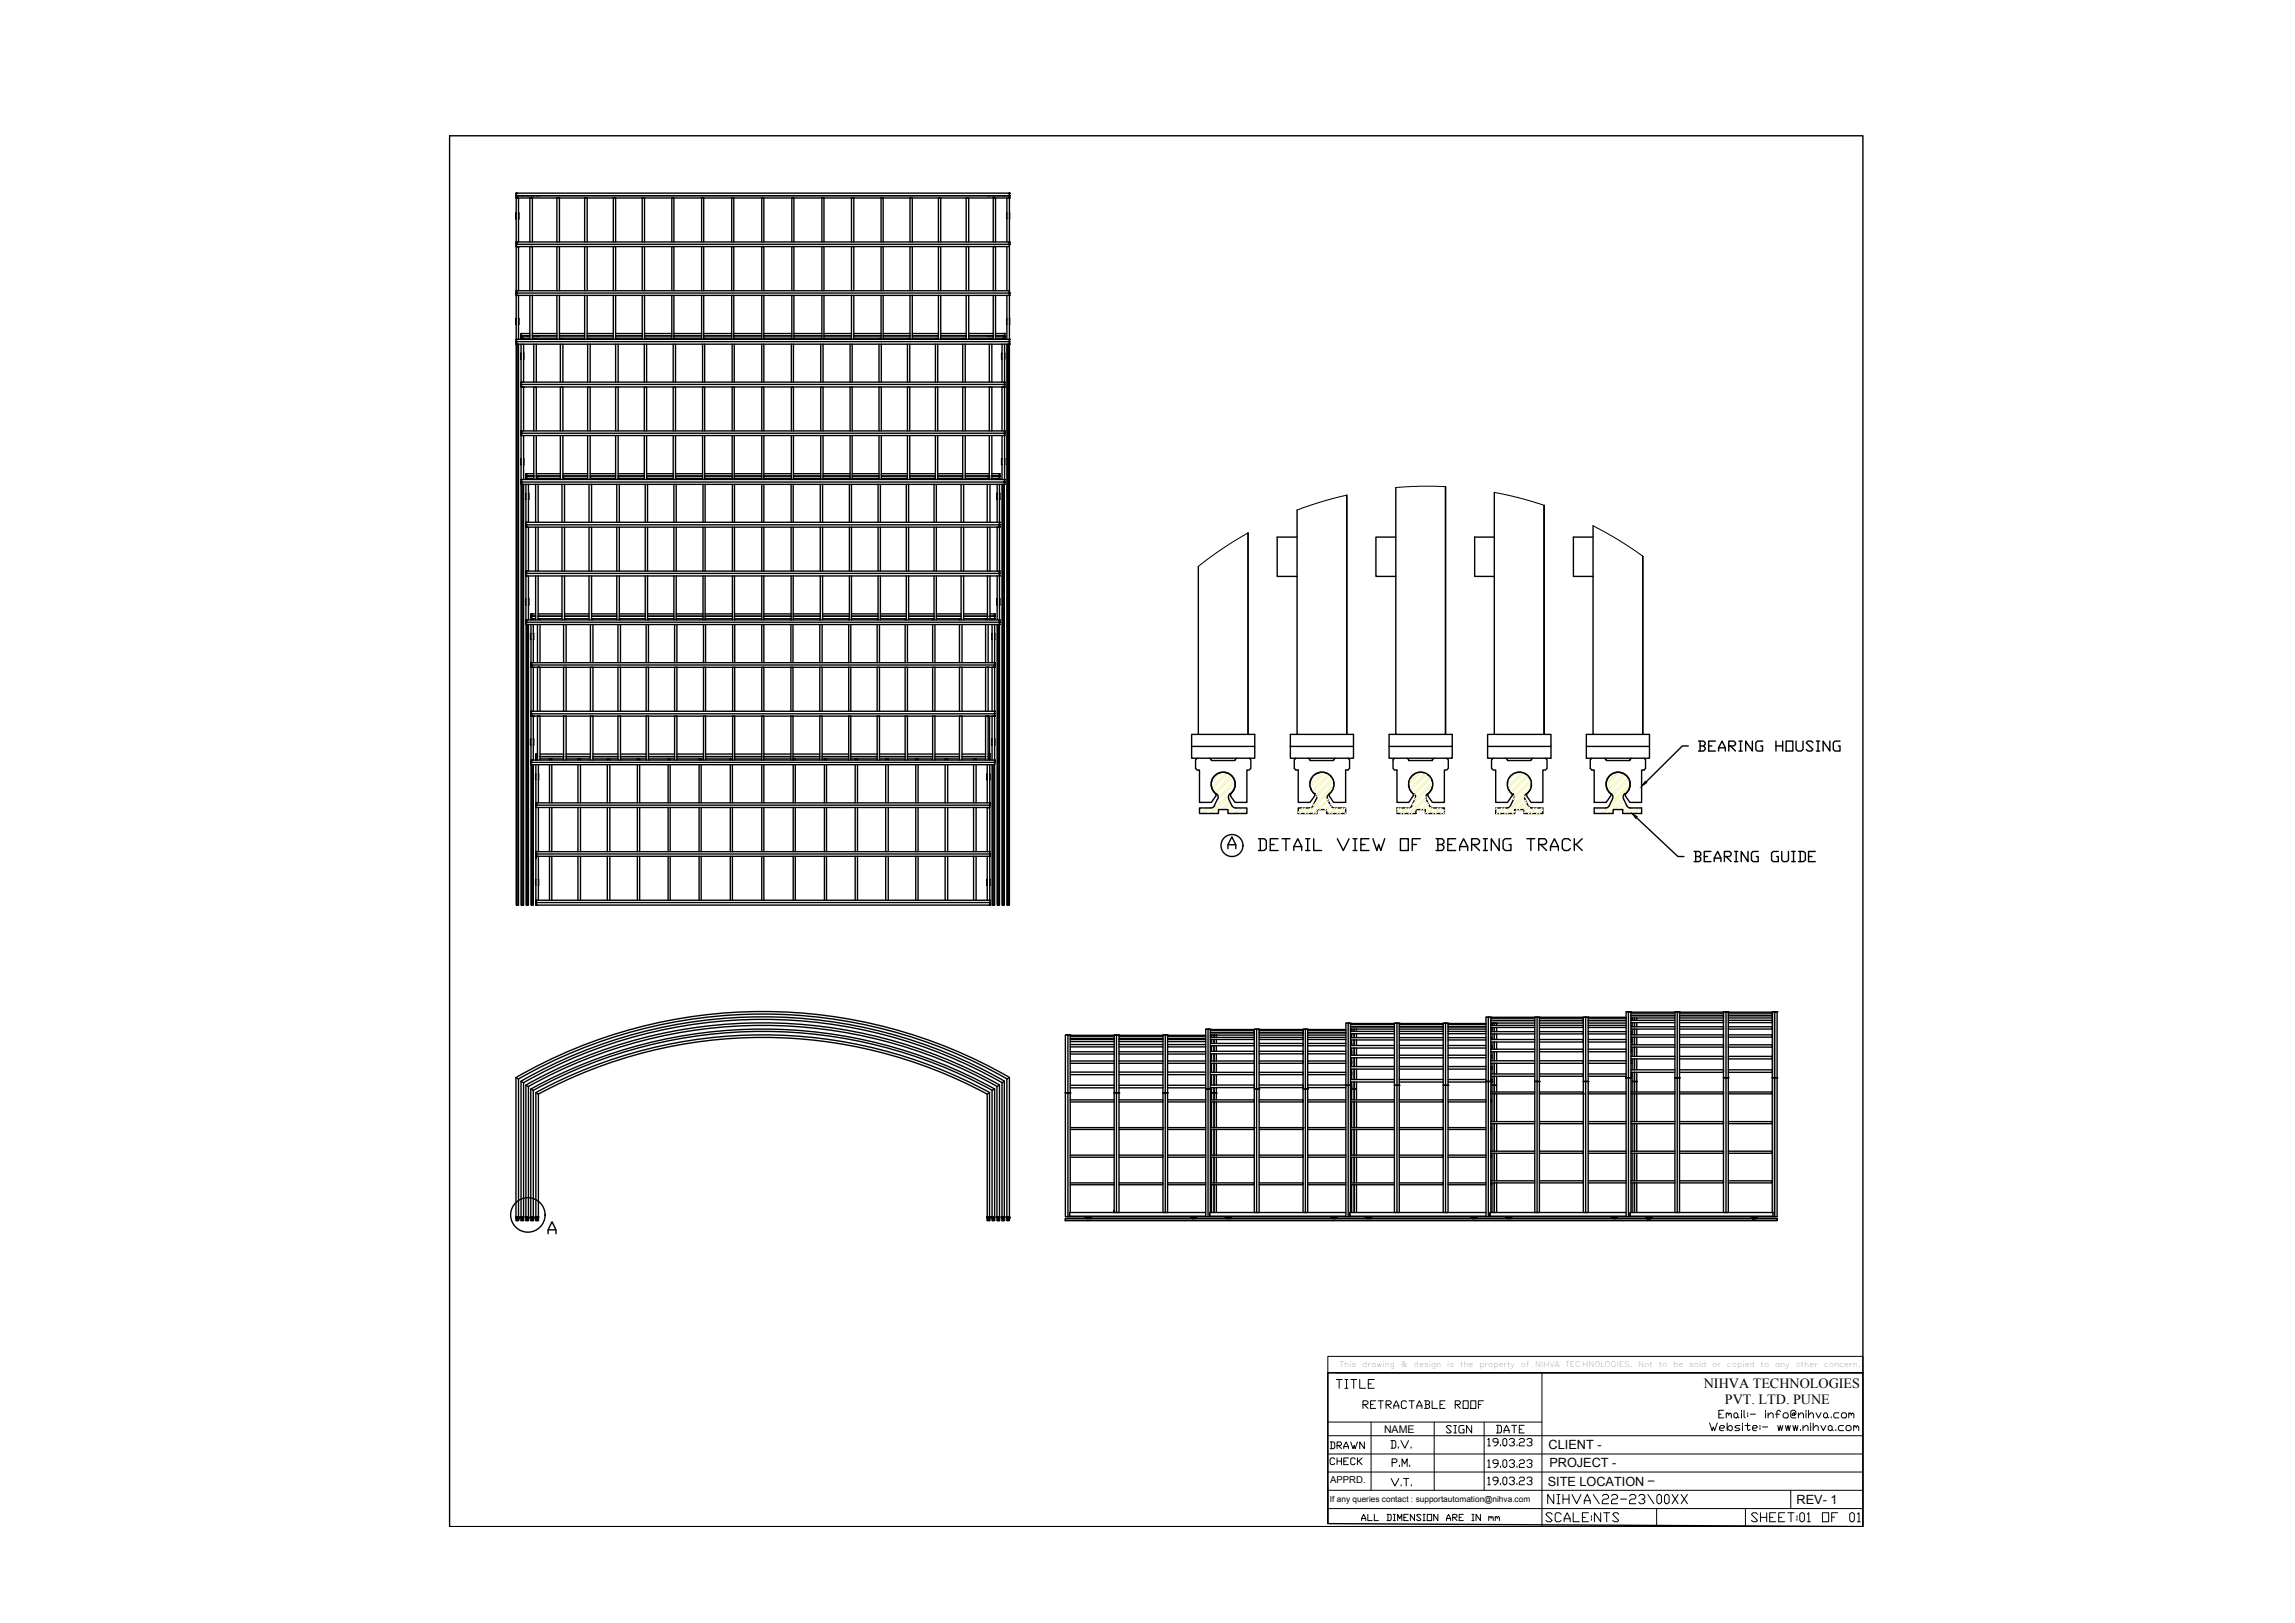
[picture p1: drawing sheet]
<svg xmlns="http://www.w3.org/2000/svg" width="420mm" height="297mm" viewBox="0 0 420 297" stroke-linecap="round" stroke-linejoin="round" font-family="sans-serif">
<defs><g id="words">
<text font-size="5.3" x="229.3" y="157">DETAIL VIEW OF BEARING TRACK</text>
<g font-size="4.9">
<text x="243.4" y="255.4">TITLE</text>
<text x="290.7" y="279.8">NTS</text>
<text x="319.3" y="279.8">SHEET:</text>
</g>
<g font-size="4.4">
<text x="263.5" y="263.5">SIGN</text>
<text x="272.7" y="263.5">DATE</text>
</g>
<g font-size="4">
<text x="242.4" y="266.3">DRAWN</text>
<text x="242.4" y="269.2">CHECK</text>
<text x="253.3" y="273">V.T.</text>
</g>
<g font-size="2.6">
<text x="311.9" y="254">NIHVA TECHNOLOGIES</text>
<text x="315.8" y="256.9">PVT. LTD. PUNE</text>
<text x="300.6" y="272.3">-</text>
</g>
<g font-size="2.3">
<text x="283.5" y="265.3">CLIENT -</text>
<text x="283.6" y="268.6">PROJECT -</text>
<text x="283.4" y="271.9">SITE LOCATION</text>
<text x="328.9" y="275.2">REV- 1</text>
</g>
<text font-size="1.9" x="253.4" y="262.3">NAME</text>
<text font-size="1.7" x="243.5" y="271.4">APPRD.</text>
<text font-size="1.5" x="243.5" y="274.9">If any queries contact : supportautomation@nihva.com</text>
<g font-size="1.4">
<text x="245.3" y="250.1">This</text>
<text x="249.4" y="250.1">drawing</text>
<text x="256.5" y="250.1">&amp;</text>
<text x="258.8" y="250.1">design</text>
<text x="265" y="250.1">is</text>
<text x="267.3" y="250.1">the</text>
<text x="270.8" y="250.1">property</text>
<text x="278.4" y="250.1">of</text>
<text x="281.1" y="250.1">NIHVA</text>
<text x="286.6" y="250.1">TECHNOLOGIES.</text>
<text x="299.9" y="250.1">Not</text>
<text x="303.7" y="250.1">to</text>
<text x="306.3" y="250.1">be</text>
<text x="309.2" y="250.1">sold</text>
<text x="313.5" y="250.1">or</text>
<text x="316.2" y="250.1">copied</text>
<text x="322.3" y="250.1">to</text>
<text x="325" y="250.1">any</text>
<text x="328.7" y="250.1">other</text>
<text x="333.9" y="250.1">concern.</text>
</g>
</g></defs>
<!-- layer: 0 -->
<g fill="none" stroke="#000" stroke-width=".25">
<path d="M82.3 24.8h258.8v254.6h-258.8zM94.5 35.8h90.3v.4h-90.3zM94.5 36.1h.1M94.5 35.3h90.3v.5h-90.3zM94.5 39v1M94.5 36.2h.1M94.5 35.8h.1M94.5 35.3h.1M94.5 35.4h.1M94.5 35.3v27.6M94.6 36.2l.3 .1M94.6 35.8h.1"/>
<path d="M94.8 35.8h.1M94.9 35.8h.1M94.9 36.3v8M94.9 36.2v.1M94.9 39v1M95.4 35.8h.1M95.5 35.8h.1M95.7 35.8h.1M95.9 35.8h.1M96.3 35.8h.1M96.4 35.8h.1M96.6 35.8h.1"/>
<path d="M96.7 35.8h.1M97.2 35.8h.1M97.2 36.2h.1M97.3 35.8h.1M97.3 36.2h.1M97.6 35.8h.1M98.1 35.8h.1M98.2 35.8h.1M98.4 35.8h.1M98.6 35.8h.1M180.7 35.8h.1M180.9 35.8h.1"/>
<path d="M181.1 35.8h.1M181.2 35.8h.1M181.6 35.8h.1M181.8 35.8h.1M182 36.2h.1M182 35.8h.1M182.1 35.8h.1M182.1 36.2h.1M182.6 35.8h.1M182.9 35.8h.1M183 35.8h.1M183.4 35.8h.1"/>
<path d="M183.6 35.8h.1M183.8 35.8h.1M183.9 35.8h.1M184.3 39h.1M184.3 35.8h.1M184.3 36.2v8.1M184.5 35.8h.1M184.7 35.8h.1M184.8 36.2h.1M184.8 35.8h.1M184.8 35.3h.1M184.8 35.4h.1"/>
<path d="M184.8 35.3v9M184.8 39v1M94.5 44.3h90.3M94.5 44.7h90.3v18.2M94.5 45.1h90.3M94.5 53.2h90.3v.4h-90.3zM94.5 54h90.3M94.5 58.3v1.1M94.5 44.7h.1M94.5 53.6v.1M94.5 53.6h.1M94.5 54.1h.1"/>
<path d="M94.5 53.7h.1M94.5 54h.1M94.5 53.2h.1M94.5 45.1h.1M94.5 44.3h.1M94.6 45.1l.3 .1v8M94.9 45.2h.1M94.9 45.1v.1M94.9 54.1v8M94.9 58.3v1.1M97 44.3v-8.1h.5v8.1M97 53.2v-8.1h.5v8.1"/>
<path d="M97 54.1v8M97.2 45.1h.1M97.3 45.1h.1M97.5 54.1v8M102 44.3v-8.1h.4v8.1M102 53.2v-8.1h.4v8.1M102 54.1v8M102.4 54.1v8M107 44.3v-8.1h.5v8.1M107 53.2v-8.1h.5v8.1M107 54.1v8M107.5 54.1v8"/>
<path d="M112.3 53.2v-8.1h.4v8.1M112.3 44.3v-8.1h.4v8.1M112.3 54.1v8M112.7 54.1v8M117.6 44.3v-8.1h.4v8.1M117.6 53.2v-8.1h.4v8.1M117.6 54.1v8M118 54.1v8M123 53.2v-8.1h.4v8.1M123 44.3v-8.1h.4v8.1M123 54.1v8M123.4 54.1v8"/>
<path d="M128.5 53.2v-8.1h.3v8.1M128.5 44.3v-8.1h.3v8.1M128.5 54.1v8M128.8 54.1v8M134 44.3v-8.1h.3v8.1M134 53.2v-8.1h.3v8.1M134 54.1v8M134.3 54.1v8M139.5 44.3v-8.1h.3v8.1M139.5 53.2v-8.1h.3v8.1M139.5 54.1v8M139.8 54.1v8"/>
<path d="M145 44.3v-8.1h.3v8.1M145 53.2v-8.1h.3v8.1M145 54.1v8M145.3 54.1v8M150.5 53.2v-8.1h.3v8.1M150.5 44.3v-8.1h.3v8.1M150.5 54.1v8M150.8 54.1v8M155.9 44.3v-8.1h.4v8.1M155.9 53.2v-8.1h.4v8.1M155.9 54.1v8M156.3 54.1v8"/>
<path d="M161.3 44.3v-8.1h.4v8.1M161.3 53.2v-8.1h.4v8.1M161.3 54.1v8M161.7 54.1v8M166.6 44.3v-8.1h.4v8.1M166.6 53.2v-8.1h.4v8.1M166.6 54.1v8M167 54.1v8M171.8 44.3v-8.1h.4v8.1M171.8 53.2v-8.1h.4v8.1M171.8 54.1v8M172.2 54.1v8"/>
<path d="M176.9 44.3v-8.1h.4v8.1M176.9 53.2v-8.1h.4v8.1M176.9 54.1v8M177.3 54.1v8M181.8 44.3v-8.1h.5v8.1M181.8 53.2v-8.1h.5v8.1M181.8 54.1v8M182 45.1h.1M182.1 45.1h.1M182.3 54.1v8M184.3 59.4h.1M184.3 58.3h.1"/>
<path d="M184.3 40h.1M184.3 45.1v8.1M184.3 54.1v8M184.8 44.7h.1M184.8 45.1h.1M184.8 53.2h.1M184.8 53.6h.1M184.8 54.1h.1M184.8 53.7h.1M184.8 54h.1M184.8 44.3h.1M184.8 53.6v.1"/>
<path d="M184.8 44.3v.4v-.4M184.8 58.3v1.1M94.5 62.9v102.8h.3M94.5 62.1h90.3v.4h-90.3zM94.5 62.9h90.3M94.5 62.1h.1M94.5 62.5h.1M94.5 62.5v.1M94.5 62.6h.1M94.5 63h.1M94.5 62.9h.1M94.6 63v102.7"/>
<path d="M94.8 63v102.7M94.9 63l-.1 102.7M95.4 61.5h.1M95.4 70h88.5M95.4 70.4h88.5M95.4 79.2h88.5M95.4 78.9h88.5M95.4 79.7h88.5M95.4 63v25.6h88.5v-.4M95.4 61.8v.3M95.4 64.6v1.1M95.4 70.4v.4h88.5v-.4"/>
<path d="M95.4 79.3h.1M95.4 78.9h.1M95.4 79.2h.1M95.4 69.9h.1M95.4 70.4h.1M95.4 70h.1M95.4 70.8h.1M95.4 79.7h.1M95.4 61.9h.1M95.4 61.8h.1M95.4 61h.1M95.4 61.4h.1"/>
<path d="M95.4 61.9h1.6M95.5 70.8h.4v8.1M95.5 70.8h.1M95.5 61.5h.1M95.7 61.5h.1M95.9 61.5h.1M95.9 70.8h.1M95.9 61.9v.2M95.9 63v6.9M95.9 79.7v8.1M95.9 64.6v1.1M96.3 61.5h.1"/>
<path d="M96.4 61.5h.1M96.6 61.5h.1M96.7 61.5h.1M97 61h-1.6v.5h1.6h-1.6v.4M97.5 61.9h4.5M97.5 61.5h4.5M97.5 61h4.5M97.6 61.5h.1M97.7 78.9v-8h.5v8M97.7 62.1v-.1h.5v.1M97.7 63v6.9M97.7 79.7v8.1"/>
<path d="M98.1 61.5h.1M98.2 63v6.9M98.2 79.7v8.1M98.2 61.5h.1M98.4 61.5h.1M98.6 61.5h.1M102.4 61.9h4.6M102.4 61.5h4.6M102.4 61h4.6M102.6 78.9v-8h.5v8M102.6 62.1v-.1h.5v.1M102.6 63v6.9"/>
<path d="M102.6 79.7v8.1M103.1 63v6.9M103.1 79.7v8.1M107.5 61.9h4.8M107.5 61.5h4.8M107.5 61h4.8M107.6 62.1v-.1h.4v.1M107.6 78.9v-8h.4v8M107.6 63v6.9M107.6 79.7v8.1M108 63v6.9M108 79.7v8.1"/>
<path d="M112.7 78.9v-8h.5v8M112.7 62h.5v.1M112.7 63v6.9M112.7 79.7v8.1M112.7 61.9h4.9M112.7 61.5h4.9M112.7 61h4.9M113.2 63v6.9M113.2 79.7v8.1M118 78.9v-8h.4v8M118 63v6.9M118 79.7v8.1"/>
<path d="M118 62h.4v.1M118 61.9h5M118 61.5h5M118 61h5M118.4 63v6.9M118.4 79.7v8.1M123.2 78.9v-8h.5v8M123.2 63v6.9M123.2 79.7v8.1M123.4 62h.3v.1M123.4 61.9h5.1M123.4 61.5h5.1"/>
<path d="M123.4 61h5.1M123.7 63v6.9M123.7 79.7v8.1M128.6 78.9v-8h.4v8M128.6 63v6.9M128.6 79.7v8.1M128.8 62h.2v.1M128.8 61.9h5.2M128.8 61.5h5.2M128.8 61h5.2M129 63v6.9M129 79.7v8.1"/>
<path d="M134 78.9v-8h.4v8M134 63v6.9M134 79.7v8.1M134.3 62l.1 .1M134.3 61.9h5.2M134.3 61.5h5.2M134.3 61h5.2M134.4 63v6.9M134.4 79.7v8.1M139.5 78.9v-8h.3v8M139.5 63v6.9M139.5 79.7v8.1"/>
<path d="M139.8 61.9h5.2M139.8 61.5h5.2M139.8 61h5.2M139.8 63v6.9M139.8 79.7v8.1M144.9 78.9v-8h.4v8M144.9 63v6.9M144.9 79.7v8.1M145 62l-.1 .1M145.3 63v6.9M145.3 79.7v8.1M145.3 61.9h5.2"/>
<path d="M145.3 61.5h5.2M145.3 61h5.2M150.3 78.9v-8h.4v8M150.3 63v6.9M150.3 79.7v8.1M150.5 62h-.2v.1M150.7 63v6.9M150.7 79.7v8.1M150.8 61.9h5.1M150.8 61.5h5.1M150.8 61h5.1M155.6 78.9v-8h.4v8"/>
<path d="M155.6 63v6.9M155.6 79.7v8.1M155.9 62h-.3v.1M156 63v6.9M156 79.7v8.1M156.3 61.9h5M156.3 61.5h5M156.3 61h5M160.9 78.9v-8h.4v8M160.9 63v6.9M160.9 79.7v8.1M161.3 62h-.4v.1"/>
<path d="M161.3 63v6.9M161.3 79.7v8.1M161.7 61.9h4.9M161.7 61.5h4.9M161.7 61h4.9M166.1 78.9v-8h.5v8M166.1 62.1v-.1h.5v.1M166.1 63v6.9M166.1 79.7v8.1M166.6 63v6.9M166.6 79.7v8.1M167 61.9h4.8"/>
<path d="M167 61.5h4.8M167 61h4.8M171.3 78.9v-8h.4v8M171.3 62.1v-.1h.4v.1M171.3 63v6.9M171.3 79.7v8.1M171.7 63v6.9M171.7 79.7v8.1M172.2 61.9h4.7M172.2 61.5h4.7M172.2 61h4.7M176.2 62.1v-.1h.5v.1"/>
<path d="M176.2 78.9v-8h.5v8M176.2 63v6.9M176.2 79.7v8.1M176.7 63v6.9M176.7 79.7v8.1M177.3 61.9h4.5M177.3 61.5h4.5M177.3 61h4.5M180.7 61.5h.1M180.9 61.5h.1M181.1 61.5h.1M181.1 62.1v-.1h.5v.1"/>
<path d="M181.1 78.9v-8h.5v8M181.1 63v6.9M181.1 79.7v8.1M181.2 61.5h.1M181.2 70.8v.1M181.6 63v6.9M181.6 79.7v8.1M181.6 61.5h.1M181.8 61.5h.1M182.3 61h1.6v.5h-1.6h1.6v.6M182.3 61.9h1.6M182.6 61.5h.1"/>
<path d="M182.9 61.5h.1M183 61.5h.1M183.4 61.5h.1M183.4 62.1v-.2h.4v.2M183.4 70.8h.1M183.4 63v6.9M183.4 79.7v8.1M183.4 64.6v1.1M183.6 61.5h.1M183.8 61.5h.1M183.8 70.8h-.4v8.1M183.8 70.8h.1"/>
<path d="M183.9 61.5h.1M183.9 79.3h.1M183.9 79.7h.1M183.9 70.4h.1M183.9 70.8h.1M183.9 69.9h.1M183.9 70h.1M183.9 78.9h.1M183.9 79.2h.1M183.9 61.9h.1M183.9 61.8h.1M183.9 61h.1"/>
<path d="M183.9 61.4h.1M183.9 61.8v.1M183.9 64.6v1.1M183.9 63v25.2M184.3 63v102.7h.2M184.5 63v102.7M184.7 63v102.7M184.8 62.1h.1M184.8 62.6h.1M184.8 62.9h.1M184.8 63h.1M184.8 62.5v.1"/>
<path d="M184.8 62.9v102.8h-.1M95.4 88.6v77.1h.1M95.4 87.8h88.5v.4h-88.5zM95.4 83.9v1.1M95.4 87.8h.1M95.4 88.2h.1M95.4 88.2v.1M95.4 88.6h.1M95.5 88.6v77.1M95.7 88.6v77.1M95.9 88.6v77.1h-.2M95.9 83.9v1.1"/>
<path d="M96.3 95.6h86.7M96.3 96h86.7M96.3 96.4h86.7M96.3 87.4h.1M96.3 90.3v1.1M96.3 86.7v.4M96.3 87.2v.6M96.3 88.6v25.2M96.3 87.1h.1M96.3 96.1h.1M96.3 95.6h.1M96.3 96h.1"/>
<path d="M96.3 96.5h.1M96.3 96.4h.1M96.3 87.5h.1M96.3 86.7h.1M96.3 87.1h1.4M96.3 87.5h1.4M96.3 86.7h1.4M96.4 87.1h.1M96.6 87.1h.1M96.7 87.1h.1M96.7 88.6v7M96.7 96.5v8"/>
<path d="M96.7 90.3v1.1M97.2 87.1h.1M97.3 87.1h.1M97.6 87.1h.1M98.1 88.6v7M98.1 96.5v8M98.2 87.1h4.4M98.2 86.7h4.4M98.2 87.1h.1M98.2 87.5h.1M98.4 87.5h.1M98.4 87.1h.1"/>
<path d="M98.5 87.5h-.3h4.4M98.5 88.6v7M98.5 96.5v8M98.6 87.1h.1M102.9 88.6v7M102.9 96.5v8M103.1 87.1h4.5M103.1 86.7h4.5M103.3 88.6v7M103.3 96.5v8M107.6 87.5h-4.5h.2v.3M107.8 88.6v7"/>
<path d="M107.8 96.5v8M108 87.1h4.7M108 86.7h4.7M108.3 88.6v7M108.3 96.5v8M112.7 87.5h-4.7h.3v.3M112.9 88.6v7M112.9 96.5v8M113.2 87.1h4.8M113.2 86.7h4.8M113.4 88.6v7M113.4 96.5v8"/>
<path d="M118 87.5h-4.8h.2v.3M118.1 88.6v7M118.1 96.5v8M118.4 87.1h4.8M118.4 86.7h4.8M118.5 88.6v7M118.5 96.5v8M123.2 87.5h-4.8h.1v.3M123.4 88.6v7M123.4 96.5v8M123.7 87.1h4.9M123.7 86.7h4.9"/>
<path d="M123.8 88.6v7M123.8 96.5v8M128.6 87.5h-4.9h.1v.3M128.7 88.6v7M128.7 96.5v8M129 87.1h5M129 86.7h5M129.1 88.6v7M129.1 96.5v8M134 87.5h-5l.1 .3M134.1 88.6v7M134.1 96.5v8"/>
<path d="M134.4 87.1h5.1M134.4 86.7h5.1M134.5 88.6v7M134.5 96.5v8M139.5 87.5h-5.1l.1 .3M139.5 88.6v7M139.5 96.5v8M139.8 87.1h5.1M139.8 87.5h5.1M139.8 86.7h5.1M139.8 88.6v7M139.8 96.5v8"/>
<path d="M144.9 87.5h.1M144.8 88.6v7M144.8 96.5v8M145.2 88.6v7M145.2 96.5v8M145.3 87.5h5l-.1 .3M145.3 87.1h5M145.3 86.7h5M150.2 88.6v7M150.2 96.5v8M150.6 88.6v7M150.6 96.5v8"/>
<path d="M150.7 87.5h4.9h-.1v.3M150.7 87.1h4.9M150.7 86.7h4.9M155.5 88.6v7M155.5 96.5v8M155.9 88.6v7M155.9 96.5v8M156 87.5h4.9h-.1v.3M156 87.1h4.9M156 86.7h4.9M160.8 88.6v7M160.8 96.5v8"/>
<path d="M161.2 88.6v7M161.2 96.5v8M161.3 87.5h4.8h-.2v.3M161.3 87.1h4.8M161.3 86.7h4.8M165.9 88.6v7M165.9 96.5v8M166.3 88.6v7M166.3 96.5v8M166.6 87.5h4.7h-.3v.3M166.6 87.1h4.7M166.6 86.7h4.7"/>
<path d="M171 88.6v7M171 96.5v8M171.4 88.6v7M171.4 96.5v8M171.7 87.5h4.5h-.2v.3M171.7 87.1h4.5M171.7 86.7h4.5M176 88.6v7M176 96.5v8M176.4 88.6v7M176.4 96.5v8M176.7 87.5h4.4h-.3"/>
<path d="M176.7 87.1h4.4M176.7 86.7h4.4M180.7 87.1h.1M180.7 88.6v7M180.8 96.5v8M180.9 87.1h.1M180.9 87.5h.1M181.1 87.5h.1M181.1 87.1h.1M181.2 88.6v7M181.2 96.5v8M181.6 86.7h1.3"/>
<path d="M181.6 87.1h.1M181.8 87.1h.1M182 87.1h.1M182.1 87.1h.1M182.6 87.1h.1M182.6 96.5h.1M182.6 87.5v.3M182.6 88.6v7M182.6 90.3v1.1M182.9 87.1h.1M182.9 96.5h-.3v8M182.9 95.6h.1"/>
<path d="M182.9 96h.1M182.9 96.1h.1M182.9 96.4h.1M182.9 96.5h.1M182.9 87.5h.1M182.9 86.7h.1M182.9 86.7l.1 .4M183 87.1h.1M183 87.1h-1.4l1.4 .1M183 87.5h-1.4M183 86.7v.4M183 87.2v.6"/>
<path d="M183 88.6v25.2M183 90.3v1.1M183.4 88.6v77.1h.2M183.4 83.9v1.1M183.6 88.6v77.1M183.8 88.6v77.1M183.9 87.8h.1M183.9 88.2h.1M183.9 88.6h.1M183.9 88.6l-.1 77.1M183.9 83.9v1.1M237.5 93.3v41.1h9.1v-43.8v43.8h1.2v2.2h-11.6"/>
<path d="M237.5 98.3h-3.7v7.2h3.7M255.5 89.2v45.2h9.1v-45.3v45.3h1.3v2.2h-11.6M255.5 98.3h-3.6v7.2h3.6M273.6 90.1v44.3h10.3v2.2h-11.6v-2.2h1.3M273.6 98.3h-3.6v7.2h3.6M282.7 92.5v41.9zM291.6 96.2v38.2h9.2v-32.6v32.6h1.2v2.2M291.6 98.3h-3.5v7.2h3.5M96.3 104.6l86.7-.1v.4h-86.7zM96.3 105.4h86.7M96.3 113.5h86.7v.4h-86.7zM96.3 109.6v1.1"/>
<path d="M96.3 113.9h.1M96.3 114.3l.1 51.4M96.3 104.9v.1M96.3 104.6h.1M96.3 104.5h.1M96.3 104.9h.1M96.3 105h.1M96.3 105.4h.1M96.3 113.5h.1M96.3 113.8h.1M96.3 113.9v.4h86.7l-.1-.4M96.3 114.3h.1"/>
<path d="M96.4 114.3v51.4M96.6 114.3v51.4M96.7 114.3v51.4h-.1M96.7 105.4v8.1M96.7 109.6v1.1M97.2 112.7l.9 .1h-.9M97.2 113.2h.1M97.2 113.1h.1M97.2 116v1.1M97.2 114.3v25.2M97.3 113.2h.1M97.3 112.8h.1"/>
<path d="M97.3 112.4l-.1 1.1M97.3 112.4h.1M97.3 112.7h.1M97.3 113.2h.8M97.3 112.4h.8M97.3 113.5v-.3h.3v.3M97.6 112.8h.1M97.6 113.2h.1M97.6 116v1.1M97.6 114.3v7M98.1 105.4v8.1M98.4 114.3v7"/>
<path d="M98.5 105.4v8.1M98.5 112.8h4.4M98.5 112.4h4.4M98.6 112.8h.1M98.6 113.2h.1M98.9 114.3v7M102.9 113.2h-4.4h.4v.3M102.9 105.4v8.1M103.2 114.3v7M103.3 105.4v8.1M103.3 112.8h4.5M103.3 112.4h4.5"/>
<path d="M103.6 114.3v7M107.8 113.2h-4.5h.3v.3M107.8 105.4v8.1M108.1 114.3v7M108.3 105.4v8.1M108.3 112.8h4.6M108.3 112.4h4.6M108.6 114.3v7M112.9 113.2h-4.6h.3v.3M112.9 105.4v8.1M113.1 114.3v7M113.4 105.4v8.1"/>
<path d="M113.4 112.8h4.7M113.4 112.4h4.7M113.6 114.3v7M118.1 113.2h-4.7h.2v.3M118.1 105.4v8.1M118.3 114.3v7M118.5 105.4v8.1M118.5 112.8h4.9M118.5 112.4h4.9M118.7 114.3v7M123.4 113.2h-4.9h.2v.3M123.4 105.4v8.1"/>
<path d="M123.5 114.3v7M123.8 105.4v8.1M123.8 112.8h4.9M123.8 112.4h4.9M123.9 114.3v7M128.7 113.2h-4.9h.1v.3M128.7 105.4v8.1M128.8 114.3v7M129.1 105.4v8.1M129.1 112.8h5M129.1 112.4h5M129.2 114.3v7"/>
<path d="M134.1 113.2h-5l.1 .3M134.1 105.4v8.1M134.1 114.3v7M134.5 105.4v8.1M134.5 112.8h5M134.5 112.4h5M134.5 114.3v7M139.5 113.2h-5v.3M139.5 105.4v8.1M139.5 114.3v7M139.8 113.2h5v.3M139.8 112.8h5"/>
<path d="M139.8 112.4h5M139.8 105.4v8.1M139.8 114.3v7M144.8 114.3v7M144.8 105.4v8.1M145.2 114.3v7M145.2 113.2h5l-.1 .3M145.2 105.4v8.1M145.2 112.8h5M145.2 112.4h5M150.1 114.3v7M150.2 105.4v8.1"/>
<path d="M150.5 114.3v7M150.6 113.2h4.9h-.1v.3M150.6 105.4v8.1M150.6 112.8h4.9M150.6 112.4h4.9M155.4 114.3v7M155.5 105.4v8.1M155.8 114.3v7M155.9 113.2h4.9h-.2v.3M155.9 105.4v8.1M155.9 112.8h4.9M155.9 112.4h4.9"/>
<path d="M160.6 114.3v7M160.8 105.4v8.1M161 114.3v7M161.2 113.2h4.7h-.2v.3M161.2 105.4v8.1M161.2 112.8h4.7M161.2 112.4h4.7M165.7 114.3v7M165.9 105.4v8.1M166.1 114.3v7M166.3 113.2h4.7h-.3v.3M166.3 105.4v8.1"/>
<path d="M166.3 112.8h4.7M166.3 112.4h4.7M170.7 114.3v7M171 105.4v8.1M171.2 114.3v7M171.4 113.2h4.6h-.3v.3M171.4 105.4v8.1M171.4 112.8h4.6M171.4 112.4h4.6M175.7 114.3v7M176 105.4v8.1M176.1 114.3v7"/>
<path d="M176.4 113.2h4.4h-.4v.3M176.4 105.4v8.1M176.4 112.8h4.4M176.4 112.4h4.4M180.4 114.3v7M180.7 112.8h.1M180.7 113.2h.1M180.8 105.4v8.1M180.9 114.3v7M181.2 105.4v8.1M181.2 113.2h.8M181.2 112.4h.8"/>
<path d="M181.6 112.8h.1M181.6 113.2h.1M181.6 116v1.1M181.6 114.3v7M181.7 113.2l-.1 .3M181.8 112.8h.1M182 112.8h.1M182 113.2h.1M182 112.4h.1M182 112.7h.1M182.1 112.7l-.9 .1h.9M182.1 113.2h-.1"/>
<path d="M182.1 112.4v1.1M182.1 114.3v25.2M182.1 116v1.1M182.6 114.3v51.4M182.6 105.4v8.1M182.6 109.6v1.1M182.9 114.3v51.4M182.9 104.5h.1M182.9 104.9h.1M182.9 104.6h.1M182.9 105.4h.1M182.9 105h.1"/>
<path d="M182.9 104.9l.1 .1M182.9 113.5h.1M182.9 113.8h.1M182.9 113.9h.1M182.9 114.3h.1M183 113.9h.1M183 114.3v51.4h-.4M183 109.6v1.1M219.4 103.7v30.7h9.1v-36.9v36.9h1.2v2.2M97.2 139.6v26.1h.4M97.2 139.5h.1M97.2 121.7h84.9v.4h-84.9z"/>
<path d="M97.2 130.2h84.9M97.2 130.6h84.9M97.2 131h84.9M97.2 121.3h84.9M97.2 121.7h.1M97.2 139.5h84.9M97.2 139.5v-.4h84.9v.4M97.2 135.3v1.1M97.2 130.6h.1M97.3 121.3h.1M97.3 121.7h.1M97.3 122.1h.1"/>
<path d="M97.3 121.8h.1M97.3 130.2h.1M97.3 130.6h.1M97.3 131.1h.1M97.3 131h.1M97.3 139.1h.1M97.3 139.5h.1M97.3 139.5l-.1 .5h84.9l-.1-.5M97.3 140h.1M97.3 139.6h.1M97.3 131.1h.3v8M97.3 122.1h.3v8.1"/>
<path d="M97.3 140v25.7M97.6 140v25.7M97.6 131.1h.1M97.6 122.1h.1M97.6 135.3v1.1M98.1 138.9h.1M98.1 138.7h.1M98.1 140v16.7M98.1 138.5h.1M98.1 138.4l.3 .1zM98.1 138v1.1M98.1 138h.1"/>
<path d="M98.1 138.9h.3M98.1 138h.3M98.1 138.9v.2M98.2 138.9h.1M98.2 138.5h.1M98.4 139.1v-8h.5v8M98.4 130.2v-8.1h.5v8.1M98.4 138.9h-.2v.2M98.4 131.1h.1M98.4 122.1h.1M98.6 122.1h.1M98.6 131.1h.1"/>
<path d="M98.6 140v6.9M98.9 138.5h4.3M98.9 138.9h4.3M98.9 138h4.3M100.6 139.1v-.2h.4v.2M100.6 140v6.9M101 140v6.9M103.2 139.1v-8h.4v8M103.2 130.2v-8.1h.4v8.1M103.6 138.5h4.5M103.6 138.9h4.5M103.6 138h4.5"/>
<path d="M105.8 139.1v-.2h.5v.2M105.8 140v6.9M106.3 140v6.9M108.1 139.1v-8h.5v8M108.1 130.2v-8.1h.5v8.1M108.6 138.5h4.5M108.6 138.9h4.5M108.6 138h4.5M111.2 139.1v-.2h.4v.2M111.2 140v6.9M111.6 140v6.9M113.1 130.2v-8.1h.5v8.1"/>
<path d="M113.1 139.1v-8h.5v8M113.6 138.5h4.7M113.6 138.9h4.7M113.6 138h4.7M116.7 139.1v-.2h.4v.2M116.7 140v6.9M117.1 140v6.9M118.3 130.2v-8.1h.4v8.1M118.3 139.1v-8h.4v8M118.7 138.5h4.8M118.7 138.9h4.8M118.7 138h4.8"/>
<path d="M122.3 139.1v-.2h.4v.2M122.3 140v6.9M122.7 140v6.9M123.5 130.2v-8.1h.4v8.1M123.5 139.1v-8h.4v8M123.9 138.5h4.9M123.9 138.9h4.9M123.9 138h4.9M128 139.1v-.2h.4v.2M128 140v6.9M128.4 140v6.9M128.8 130.2v-8.1h.4v8.1"/>
<path d="M128.8 139.1v-8h.4v8M129.2 138.5h4.9M129.2 138.9h4.9M129.2 138h4.9M133.7 139.1v-.2h.4v.2M133.7 140v6.9M134.1 140v6.9M134.1 130.2v-8.1h.4v8.1M134.1 139.1v-8h.4v8M134.5 138.5h5M134.5 138.9h5M134.5 138h5"/>
<path d="M139.5 139.1v-8h.3v8M139.5 130.2v-8.1h.3v8.1M139.5 140v6.9M139.8 138.5h5M139.8 138.9h5M139.8 138h5M139.8 140v6.9M144.8 130.2v-8.1h.4v8.1M144.8 139.1v-8h.4v8M145.2 138.5h4.9M145.2 138.9h4.9M145.2 138h4.9"/>
<path d="M145.2 139.1v-.2h.4v.2M145.2 140v6.9M145.6 140v6.9M150.1 130.2v-8.1h.4v8.1M150.1 139.1v-8h.4v8M150.5 138.5h4.9M150.5 138.9h4.9M150.5 138h4.9M150.9 139.1v-.2h.4v.2M150.9 140v6.9M151.3 140v6.9M155.4 130.2v-8.1h.4v8.1"/>
<path d="M155.4 139.1v-8h.4v8M155.8 138.5h4.8M155.8 138.9h4.8M155.8 138h4.8M156.6 139.1v-.2h.4v.2M156.6 140v6.9M157 140v6.9M160.6 130.2v-8.1h.4v8.1M160.6 139.1v-8h.4v8M161 138.5h4.7M161 138.9h4.7M161 138h4.7"/>
<path d="M162.2 139.1v-.2h.4v.2M162.2 140v6.9M162.6 140v6.9M165.7 130.2v-8.1h.4v8.1M165.7 139.1v-8h.4v8M166.1 138.5h4.6M166.1 138.9h4.6M166.1 138h4.6M167.7 139.1v-.2h.4v.2M167.7 140v6.9M168.1 140v6.9M170.7 130.2v-8.1h.5v8.1"/>
<path d="M170.7 139.1v-8h.5v8M171.2 138.5h4.5M171.2 138.9h4.5M171.2 138h4.5M173 139.1v-.2h.5v.2M173 140v6.9M173.5 140v6.9M175.7 139.1v-8h.4v8M175.7 130.2v-8.1h.4v8.1M176.1 138.5h4.3M176.1 138.9h4.3M176.1 138h4.3"/>
<path d="M178.2 139.1v-.2h.5v.2M178.2 140v6.9M178.7 140v6.9M180.4 130.2v-8.1h.5v8.1M180.4 139.1v-8h.5v8M180.7 122.1h.1M180.7 131.1h.1M180.7 140v6.9M180.9 122.1h.1M180.9 131.1h.1M180.9 138.5h.3zM180.9 138.9h.3"/>
<path d="M180.9 138h.3M181.1 138.5h.1M181.2 138.9h.1M181.2 138.5h.1M181.2 138h.1M181.2 138.4h.1M181.2 138v1.1M181.2 131.1v6.9M181.2 140v25.2h-83.1M181.6 122.1h.1M181.6 131.1h.1M181.6 140v25.7h.2"/>
<path d="M181.6 135.3v1.1M181.8 140v25.7M182 140v25.7M182 122.1h-.4v8.1M182 131.1h-.4v8M182 122.1h.1M182 131.1h.1M182 130.2h.1M182 130.6h.1M182 131h.1M182 121.3h.1M182 121.7h.1"/>
<path d="M182 121.8h.1M182 139.1h.1M182 139.5h.1M182 139.6h.1M182 140h.1M182.1 139.5h.1M182.1 121.7h-.1M182.1 140v25.7h-.1M182.1 139.6v.4M182.1 135.3v1.1M218.2 136.6h11.5v2.2h-11.5zM219.2 138.8l-.3 .3v1.5l.3 .3h.4v6h2.2l.8-1.2"/>
<path d="M219.4 134.4h-1.2v2.2M221.5 138.8l.3 .4h4.3l.3-.4M228.7 138.8l.3 .3v1.5l-.3 .3h-.4v6h-2.2l-.8-1.2M236.2 136.6v2.2h11.6v-2.2M237.3 138.8l-.3 .3v1.5l.3 .3h.4v6h2.1l.9-1.2M237.5 134.4h-1.3v2.2M239.5 138.8l.3 .4h4.4l.2-.4M246.8 138.8l.3 .3v1.5l-.3 .3h-.4v6h-2.2l-.9-1.2M254.3 136.6v2.2h11.6v-2.2M255.3 138.8l-.3 .3v1.5l.3 .3h.4v6h2.2l.8-1.2M255.5 134.4h-1.2v2.2M257.6 138.8l.3 .4h4.3l.3-.4"/>
<path d="M264.9 138.8l.2 .3v1.5l-.2 .3h-.5v6h-2.2l-.8-1.2M272.3 136.6v2.2h11.6v-2.2M273.4 138.8l-.3 .3v1.5l.3 .3h.4v6h2.2l.8-1.2M275.7 138.8l.3 .4h4.3l.3-.4M282.9 138.8l.3 .3v1.5l-.3 .3h-.4v6h-2.2l-.8-1.2M290.4 136.6v2.2h11.6v-2.2M291.4 138.8l-.3 .3v1.5l.3 .3h.5v6h2.2l.8-1.2M291.6 134.4h-1.2v2.2h11.6M293.8 138.8l.3 .4h4.3l.3-.4M301 138.8l.3 .3v1.5l-.3 .3h-.5v6h-2.1l-.8-1.2M309.1 136.5h-1.1l-6.7 6.6M311 135.6h.9l.3 .3v.3l-.3 .3"/>
<path d="M311.2 136.5h.7l.3 .4v.3l-.3 .3h-.9M311.2 135.6v1.9M312.8 136.5h.6M314 135.6h-1.2v1.9h1.2M314.6 137.5v-.6l.7-1.3 .6 1.3v.6M314.6 136.9h1.3M316.5 136.5h.9l.3-.3v-.3l-.3-.3h-.9v1.9M316.8 136.5l.9 1M318.4 137.5h.6M318.4 135.6h.6M318.7 135.6v1.9M320.8 135.6v1.9l-1.2-1.9v1.9"/>
<path d="M322.7 135.6h-1l-.2 .3v1.3l.2 .3h1v-1h-.4M325.1 136.5h1.3M325.1 135.6v1.9M326.4 135.6v1.9M327 135.6h1.2v1.9h-1.2zM328.8 135.6v1.6l.4 .3h.5l.4-.3v-1.6M331.9 135.9l-.3-.3h-.6l-.3 .3 1.2 1.3-.3 .3h-.6l-.3-.3M332.5 137.5h.6M332.5 135.6h.6M332.8 135.6v1.9M335 135.6v1.9l-1.2-1.9v1.9M336.9 135.6h-1l-.3 .3v1.3l.3 .3h1v-1h-.3"/>
<path d="M98.1 156.8v8.9M98.1 156.3h83.1M98.1 156.7h83.1M98.1 147.4h83.1v.4h-83.1zM98.1 147.3v.1M98.1 147h83.1M98.1 155.9h83.1M98.1 156.3h.1M98.1 156.4v.4v-.1M98.1 156.8h.1M98.1 156v.4M98.1 156.8v.3v-.3"/>
<path d="M98.1 157.1h.1M98.1 141.6v1.1M98.1 156.7h.1M98.1 147.4h.1M98.1 147.8h.1M98.1 155.9h.1M98.1 146.9h.1M98.1 147.3h.1M98.1 147h.1M98.6 147.8v8.1M98.6 156.7v8.1M98.6 141.6h.1"/>
<path d="M98.6 142.7h.1M100.6 147.8v8.1M100.6 156.7v8.1M101 147.8v8.1M101 156.7v8.1M105.8 147.8v8.1M105.8 156.7v8.1M106.3 147.8v8.1M106.3 156.7v8.1M111.2 147.8v8.1M111.2 156.7v8.1M111.6 147.8v8.1"/>
<path d="M111.6 156.7v8.1M116.7 147.8v8.1M116.7 156.7v8.1M117.1 147.8v8.1M117.1 156.7v8.1M122.3 147.8v8.1M122.3 156.7v8.1M122.7 147.8v8.1M122.7 156.7v8.1M128 147.8v8.1M128 156.7v8.1M128.4 147.8v8.1"/>
<path d="M128.4 156.7v8.1M133.7 147.8v8.1M133.7 156.7v8.1M134.1 147.8v8.1M134.1 156.7v8.1M139.5 147.8v8.1M139.5 156.7v8.1M139.8 147.8v8.1M139.8 156.7v8.1M145.2 147.8v8.1M145.2 156.7v8.1M145.6 147.8v8.1"/>
<path d="M145.6 156.7v8.1M150.9 147.8v8.1M150.9 156.7v8.1M151.3 147.8v8.1M151.3 156.7v8.1M156.6 147.8v8.1M156.6 156.7v8.1M157 147.8v8.1M157 156.7v8.1M162.2 147.8v8.1M162.2 156.7v8.1M162.6 147.8v8.1"/>
<path d="M162.6 156.7v8.1M167.7 147.8v8.1M167.7 156.7v8.1M168.1 147.8v8.1M168.1 156.7v8.1M173 147.8v8.1M173 156.7v8.1M173.5 147.8v8.1M173.5 156.7v8.1M178.2 147.8v8.1M178.2 156.7v8.1M178.7 147.8v8.1"/>
<path d="M178.7 156.7v8.1M180.7 147.8h.1M180.7 156.7v8.1M180.7 141.6v1.1M181.1 147.8h-.4v8.1M181.2 155.9h.1M181.2 156.3h.1M181.2 147.4h.1M181.2 147.8h.1M181.2 146.9h.1M181.2 147.3h.1M181.2 147h.1"/>
<path d="M181.2 156.7h.1M181.2 147.3v.1M181.2 141.6v1.1M221.7 147.9h-2.1v1h3.5v-.6M222.4 147.4l-.2 .3-.5 .2M222.7 145.3a2.18 2.18 0 0 1-.4-3.2 2.18 2.18 0 0 1 3.3 0 2.18 2.18 0 0 1-.4 3.2M222.7 145.3a.74 .74 0 0 1 .3 .9M222.9 146.2l-.6 1.2M224.8 155.3v-.7l.7-1.4 .7 1.4v.7M224.8 154.6h1.4M224.9 146.2l.6 1.2M225.2 145.3a.74 .74 0 0 0-.2 .9"/>
<path d="M225.3 145.3a2.23 2.23 0 0 0 .2-3.3 2.23 2.23 0 0 0-3.3 .1 2.23 2.23 0 0 0 .4 3.3v.2M225.4 145.3l-.1 .3M225.6 147.4l.1 .3 .5 .2M226.2 147.9h2.1v1h-3.5v-.7h-1.7M239.7 147.9h-2v1h3.4l.1-.7h1.6l.1 .7h3.5v-1h-2.1M240.4 147.4l-.1 .3-.5 .2M240.7 145.6v-.2a2.24 2.24 0 0 1-.4-3.3 2.24 2.24 0 0 1 3.4 0 2.24 2.24 0 0 1-.4 3.3l.1 .2M240.8 145.3a2.18 2.18 0 0 1-.4-3.2 2.18 2.18 0 0 1 3.2 0 2.18 2.18 0 0 1-.3 3.2M240.8 145.3a.74 .74 0 0 1 .2 .9M241 146.2l-.6 1.2M243 146.2l.6 1.2M243.3 145.3a.74 .74 0 0 0-.3 .9"/>
<path d="M243.6 147.4l.2 .3 .5 .2M257.8 147.9h-2.1v1h3.5l.1-.7h1.6l.1 .7h3.4v-1h-2M258.5 147.4l-.1 .3-.6 .2M258.7 145.6l.1-.2a2.24 2.24 0 0 1-.4-3.3 2.24 2.24 0 0 1 3.4 0 2.24 2.24 0 0 1-.4 3.3v.2M258.8 145.3a2.18 2.18 0 0 1-.3-3.2 2.18 2.18 0 0 1 3.2 0 2.18 2.18 0 0 1-.4 3.2M258.9 145.3a.74 .74 0 0 1 .2 .9M259.1 146.2l-.6 1.2M261.1 146.2l.6 1.2M261.4 145.3a.74 .74 0 0 0-.3 .9M261.7 147.4l.2 .3 .5 .2M275.9 147.9h-2.1v1h3.5v-.7h1.7M276.8 145.6l.1-.2a2.24 2.24 0 0 1-.4-3.3 2.24 2.24 0 0 1 3.3 0 2.24 2.24 0 0 1-.3 3.3v.2"/>
<path d="M276.9 145.3a2.18 2.18 0 0 1-.4-3.2 2.18 2.18 0 0 1 3.3 0 2.18 2.18 0 0 1-.4 3.2M276.9 145.3a.74 .74 0 0 1 .3 .9M277.1 146.2l-.7 1.5-.5 .2M279.2 146.2l.6 1.2M279.4 145.3a.74 .74 0 0 0-.3 .9M279.8 147.4l.1 .3 .6 .2M280.4 147.9h2.1v1h-3.5v-.6M293.9 147.9h-2v1h3.4v-.6M294.9 145.6v-.2a2.24 2.24 0 0 1-.3-3.3 2.24 2.24 0 0 1 3.3 0 2.24 2.24 0 0 1-.3 3.3v.2M295 145.3a.74 .74 0 0 1 .2 .9M295 145.3a2.18 2.18 0 0 1-.4-3.2 2.18 2.18 0 0 1 3.3 0 2.18 2.18 0 0 1-.4 3.2M295.2 146.2l-.7 1.5-.5 .2"/>
<path d="M295.4 148.2h1.7M297.2 146.2l.8 1.5 .5 .2M297.5 145.3a.74 .74 0 0 0-.3 .9M298.5 147.9h2v1h-3.4v-.6M299.6 149.6l7.6 7.2h1.1M310.1 155.8h1l.3 .3v.4l-.3 .3M310.4 156.8h.7l.3 .3v.3l-.3 .3h-1M310.4 155.8v1.9M312 156.8h.6M313.2 155.8h-1.2v1.9h1.2M313.8 157.7v-.6l.7-1.3 .6 1.3v.6M313.8 157.1h1.3"/>
<path d="M315.7 156.8h.9l.3-.3v-.4l-.3-.3h-.9v1.9M316 156.8l.9 .9M317.6 157.7h.5M317.6 155.8h.5M317.9 155.8v1.9M320 155.8v1.9l-1.2-1.9v1.9M321.9 155.8h-1l-.3 .3v1.3l.3 .3h1v-.9h-.4M325.6 155.8h-1l-.3 .3v1.3l.3 .3h1v-.9h-.3M326.2 155.8v1.6l.3 .3h.6l.3-.3v-1.6M328 157.7h.6M328 155.8h.6M328.4 155.8v1.9"/>
<path d="M329.3 155.8h.9l.3 .3v1.3l-.3 .3h-.9M329.6 155.8v1.9M331.1 156.8h.6M332.3 155.8h-1.2v1.9h1.2M95.5 165.7h.2M96.4 165.7h.2M98.1 165.3v.3M98.1 164.9h.1M98.1 161v1M98.1 164.8h.1M98.1 165.2h.1M98.1 164.8h83.1"/>
<path d="M98.1 165.2v.5h83.1v-.5v.4M98.1 165.7h.1M98.1 165.6h.1M98.6 161h.1M98.6 162h.1M180.7 161v1M181.2 165.6v.1M181.2 164.8h.1M181.2 165.2h.1M181.2 165.6h.1M181.2 165.7h.1M181.2 161v1"/>
<path d="M181.8 165.7h.2M183.6 165.7h.2M184.5 165.7h.2M94.5 197.2a90.5 90.5 0 0 1 90.3 0M94.9 197.5a90.1 90.1 0 0 1 89.5 0M95.4 197.9l.5 .3v24.5h-.5zM95.4 197.9a89 89 0 0 1 88.5 0M95.9 198.1a88.6 88.6 0 0 1 87.5 0M96.3 198.6a88.3 88.3 0 0 1 86.7 0M96.7 198.9l-.4-.3v24.1h.4M96.7 198.9v23.8M97.2 199.3l.4 .3v23.1h-.4z"/>
<path d="M97.2 199.3a87.7 87.7 0 0 1 84.9 0M97.7 199.5a87.1 87.1 0 0 1 83.9 0M98.1 200a87 87 0 0 1 83.1 0M181.6 199.6v23.1h.5M182.1 199.3v23.4M182.1 199.3l-.5 .3M182.5 198.9l.5-.3v24.1h-.5zM182.5 198.8a87.9 87.9 0 0 0-85.8 0M183.4 198.2l.5-.3v24.8h-.5zM184.3 197.5l.5-.3v25.5h-.5zM195 189.4v10.6h.5v22.7h.3l.1-.8M195.1 189.4h.1"/>
<path d="M195.1 189.4h.4M195.5 189.4h.1M195.5 189.4v10.6h.4v-10.6M195.6 189.4h.1M195.6 189.4h.3M195.9 189.4h.1M195.9 190.2h8.1M195.9 192.5h8.1M195.9 194.6h8.1M195.9 196.7h8.1M195.9 196.2h8.1M195.9 199.1h8.1"/>
<path d="M195.9 198.6h8.1M195.9 194.2h8.1M195.9 190h8.1M195.9 189.7h8.1M195.9 191.6h8.1M195.9 191.2h8.1M195.9 190.6h8.1M195.9 192.9h8.1M195.9 189.5h8.1M204 189.4v32.5M204 189.4h.1M204 189.4h.4"/>
<path d="M204.4 189.4h.1M204.4 189.4v32.5M204.4 189.4h.4M204.8 189.4h.1M204.9 190.2h8M204.9 192.5h8M204.9 194.6h8M204.9 196.7h8M204.9 196.2h8M204.9 199.1h8M204.9 198.6h8M204.9 194.2h8"/>
<path d="M204.9 190h8M204.9 189.7h8M204.9 191.6h8M204.9 191.2h8M204.9 190.6h8M204.9 192.9h8M204.9 189.4v32.5M204.9 189.5h8M212.9 189.4v32.5M213 189.4h.1M213 189.4h.3M213.3 189.4h.1"/>
<path d="M213.3 189.4v32.5M213.4 189.4h.1M213.4 189.4h.3M213.7 189.4h.1M213.8 189.4v10.6h-.9M213.8 190.2h6.9M213.8 192.5h6.9M213.8 194.6h6.9M213.8 196.7h6.9M213.8 196.2h6.9M213.8 199.1h6.9M213.8 198.6h6.9"/>
<path d="M213.8 194.2h6.9M213.8 190h6.9M213.8 189.7h6.9M213.8 191.6h6.9M213.8 191.2h6.9M213.8 190.6h6.9M213.8 192.9h6.9M213.8 189.5h6.9M220.7 199.3l.1 23.4M220.7 188.4l.1 10.9M220.8 188.4h.1M220.8 199.3h.1"/>
<path d="M220.8 188.3h.3M220.8 199.3h.8M221.1 188.4h.1M221.1 199.3h.1M221.2 188.4v34.3h.3v-.8l.1-33.5M221.2 188.4h.1M221.2 199.3h.1M221.2 188.3h.3M221.5 188.4h.1M221.5 199.3h.1M221.6 189.5h.2v.2M221.6 196.3h8v.4h-8"/>
<path d="M221.6 198.6h8v.5h-8M221.6 194.2h8v.4h-8M221.6 188.4h8v.2M221.6 192.4h8v.5h-8M221.6 189.9h8v.3h-8M221.6 191h8v.4h-8M221.6 189.1h8v.3h-8M221.6 190.6h.2v-.4v.8M221.6 191.6h.2v-.2v1M221.6 192.9h.2v1.3M221.6 199.1h.2M221.6 189.7h.2"/>
<path d="M221.6 188.6h8M221.8 194.6v1.7l-.2-.1M221.8 189.4v.5v-.2M221.8 194.2h.1M221.8 196.7v1.9M221.8 199.1v2.2M221.8 189.4h.1M222.2 189.4h.1M222.2 200l.1 1.3v-2.2v.9M222.3 189.4h.1M222.3 189.4v.5M222.3 190.2v.8"/>
<path d="M222.3 191.4v1M222.3 192.9v1.3M222.3 194.6v1.7M222.3 196.7v1.9M222.6 189.4h.1M222.7 189.4v.5M222.7 190.2v.8M222.7 191.4v1M222.7 192.9v1.3M222.7 194.6v1.7M222.7 196.7v1.9M222.7 199.1v2.2"/>
<path d="M229.6 188.4l.1 10.9M229.6 188.6v.3h-8M229.6 199.3v22.6M229.7 188.4h.1M229.7 199.3h.4M229.7 199.3h.1M229.7 188.3h.8M230.1 188.4h.1M230.1 188.4v10.9M230.1 199.3h.1M230.1 199.3v22.6M230.1 199.3h.4"/>
<path d="M230.5 188.4h.1M230.5 199.3h.1M230.5 188.4v10.9M230.5 196.3h8.1v.4h-8.1M230.5 194.2h8.1v.4h-8.1M230.5 198.6h8.1v.5h-8.1M230.5 191h8.1v.4h-8.1M230.5 192.4h8.1v.5h-8.1M230.5 189.1h8.1v.3h-8.1M230.5 189.9h8.1v.3h-8.1M230.5 188.4h8.1v.2M230.5 188.6h8.1"/>
<path d="M230.5 199.3v22.6M238.6 188.4v10.9M238.6 188.6v.3h-8.1M238.6 199.3v22.6M238.6 188.4h.1M238.6 199.3h.1M238.6 188.3h.3M238.6 199.3h.8M238.9 188.4h.1M238.9 199.3h.1M239 188.4l-.1 10.9M239 199.3v22.6"/>
<path d="M239 188.4h.1M239 199.3h.1M239 188.3h.4M239.4 188.4h.1M239.4 199.3h.1M239.4 190.2h7M239.4 194.6h7M239.4 196.3h7M239.4 196.7h7M239.4 199.1h7M239.4 198.6h7M239.4 194.2h7"/>
<path d="M239.4 189.9h7M239.4 192.9h7M239.4 192.4h7M239.4 191.4h7M239.4 191h7M239.4 188.9h7M239.4 188.6h7M239.4 189.4h7M239.4 189.1h7M239.4 188.4v33.5M239.4 188.4h7M246.4 198.6v24.1"/>
<path d="M246.4 187.3v11.3M246.4 187.3h.1M246.4 198.6h.1M246.4 187.2h.4M246.4 198.6h.8M246.8 187.3h.1M246.8 198.6h.1M246.8 187.3l.1 11.3M246.8 198.6v24.1M246.9 187.3h.1M246.9 198.6h.1M246.9 187.2h.3"/>
<path d="M247.2 187.3h.1M247.2 198.6h.1M247.2 187.3v11.3M247.2 198.6h.3v.5h-.3M247.2 196.3h.3v.4h-.3M247.2 194.2h.3v.4h-.3M247.2 189.4h.3v-.2v.7h-.3M247.2 192.4h.3v.5h-.3M247.2 188.4h.3v.2M247.2 188.3h8.1M247.2 189.2h8.1M247.2 191.8h8.1"/>
<path d="M247.2 191.3h8.1M247.2 193.6h8.1M247.2 193.1h8.1M247.2 188.8h8.1M247.2 187.9h8.1M247.2 187.5h8.1M247.2 198h8.1M247.2 197.6h8.1M247.2 190.3h8.1M247.2 189.9h8.1M247.2 188h8.1M247.2 195.7h8.1"/>
<path d="M247.2 195.2h8.1M247.2 188.6h.3M247.2 198.6v23.3M247.2 187.3h8.1M247.5 190.3v1v-.3h-.3M247.5 188.3v.5v-.2M247.5 191.8v1.3M247.5 193.6v1.6M247.5 195.7v1.9M247.5 198v3.3M247.5 199.3h.1M247.5 199.3h.4"/>
<path d="M247.9 199.3h.1M247.9 188.3v.5M247.9 189.2v.7M247.9 190.3v1M247.9 191.8v1.3M247.9 193.6v1.6M247.9 195.7v1.9M248 199.3h.3M248 199.3h.1M248 199.3l-.1-1.3v3.3M248.3 188.3v.5M248.3 189.2v.7"/>
<path d="M248.3 190.3v1M248.3 191.8v1.3M248.3 193.6v1.6M248.3 195.7v1.9M248.3 198v3.3M255.3 187.3v11.3M255.3 198.6v23.3M255.3 187.3h.1M255.3 198.6h.1M255.3 187.2h.4M255.3 198.6h.9M255.7 187.3h.1"/>
<path d="M255.7 198.6h.1M255.7 187.3v34.6M255.8 187.3h.1M255.8 198.6h.1M255.8 187.2h.3M256.1 187.3h.1M256.1 198.6h.1M256.2 188.3h8M256.2 189.2h8M256.2 191.8h8M256.2 191.3h8M256.2 193.6h8"/>
<path d="M256.2 193.1h8M256.2 188.8h8M256.2 187.9h8M256.2 187.5h8M256.2 198h8M256.2 197.6h8M256.2 190.3h8M256.2 189.9h8M256.2 188h8M256.2 195.7h8M256.2 195.2h8M256.2 187.3v34.6"/>
<path d="M256.2 187.3h8M264.2 187.3l.1 11.3M264.2 198.6v23.3M264.3 187.3h.1M264.3 198.6h.8M264.3 198.6h.1M264.3 187.2h.3M264.6 187.3h.1M264.6 187.3l.1 11.3M264.6 198.6v23.3M264.7 187.3h.1M264.7 198.6h.1"/>
<path d="M264.7 187.2h.4M265.1 187.3h.1M265.1 198.6h.1M265.1 187.3v11.3M265.1 188.3h6.9M265.1 189.2h6.9M265.1 191.8h6.9M265.1 191.3h6.9M265.1 193.6h6.9M265.1 193.1h6.9M265.1 188.8h6.9M265.1 187.9h6.9"/>
<path d="M265.1 187.5h6.9M265.1 198h6.9M265.1 197.6h6.9M265.1 190.3h6.9M265.1 189.9h6.9M265.1 188h6.9M265.1 195.7h6.9M265.1 195.2h6.9M265.1 198.6v23.3M265.1 187.3h6.9M272 186.2v11.8l.5-.1v24.8h.3v-.8h.1M272 198v24.7"/>
<path d="M272.1 186.2h.1M272.1 198h.1M272.1 186.1h.3M272.4 186.2h.1M272.4 198h.1M272.5 186.2v11.8h.4v-11.8h8.1v11.8h.8M272.5 186.2h.1M272.5 198h.1M272.5 186.1h.4M272.9 186.2h.1M272.9 198h.1M272.9 193.1h.2v.5h-.2"/>
<path d="M272.9 188.3h.2v-.3v.8h-.2M272.9 187.3l.2 .1M272.9 197.6h.2v.4h-.2M272.9 191.3h.2v.5h-.2M272.9 195.2h.2v.5h-.2M272.9 187.2h8.1M272.9 190.7h8.1M272.9 190.2h8.1M272.9 188h8.1M272.9 187.7h8.1M272.9 189.2h8.1M272.9 188.8h8.1"/>
<path d="M272.9 186.7h8.1M272.9 186.4h8.1M272.9 186.8h8.1M272.9 192.5h8.1M272.9 192h8.1M272.9 197h8.1M272.9 196.6h8.1M272.9 194.6h8.1M272.9 194.1h8.1M272.9 198v23.9M272.9 199.9h8.1M273.1 187.3v.4v-.2h-.2"/>
<path d="M273.1 189.2v1v-.3h-.2M273.1 198.6h.1M273.1 190.7v1.3M273.1 192.5v1.6M273.1 194.6v2M273.1 197v2.9M273.2 187.3h.1M273.2 198.6h.4M273.2 198.6h.1M273.5 187.3h.1M273.6 187.3v.4M273.6 188v.8"/>
<path d="M273.6 189.2v1M273.6 190.7v1.3M273.6 192.5v1.6M273.6 194.6v2M273.6 197v2.9M273.6 187.3h.1M273.6 198.6h.4M273.6 198.6h.1M274 187.3h.1M274 187.3v.4M274 188v.8M274 189.2v1"/>
<path d="M274 190.7v1.3M274 192.5v1.6M274 194.6v2M274 197v2.9M281 198v23.9M281 186.2h.1M281 198h.1M281 186.1h.4M281.4 186.2h.1M281.4 198h.1M281.4 186.2v35.7M281.4 186.1h.4"/>
<path d="M281.8 186.2h.1M281.8 198h.1M281.8 190.2h8v.5h-8M281.8 187.7h8v.3h-8M281.8 188.8h8v.4h-8M281.8 192h8v.5h-8M281.8 199.9h8.1v.3h-8.1M281.8 196.6h8v.4h-8M281.8 194.1h8v.5h-8M281.8 186.8h8v.4h-8M281.8 186.4h8M289.8 186.4v.3h-8"/>
<path d="M289.8 186.4v-.2h-8v35.7M289.9 186.2v11.8h.9M289.9 198v23.9M289.9 186.2h.1M289.9 198h.1M289.9 186.1h.8M290.3 186.2h.1M290.3 198v23.9M290.3 186.2v11.8M290.3 197.9v.1M290.3 198h.1M290.7 186.2h.1"/>
<path d="M290.7 198h.1M290.8 187.2h6.9M290.8 190.7h6.9M290.8 190.2h6.9M290.8 188h6.9M290.8 187.7h6.9M290.8 189.2h6.9M290.8 188.8h6.9M290.8 186.7h6.9M290.8 186.4h6.9M290.8 186.8h6.9M290.8 192.5h6.9"/>
<path d="M290.8 192h6.9M290.8 197h6.9M290.8 196.6h6.9M290.8 194.6h6.9M290.8 194.1h6.9M290.8 199.9h6.9M297.7 185.2v12.1l.9-.1v24.7M297.7 186.2h-6.9v35.7M297.7 197.3v25.4M297.7 185.2h.1M297.7 197.3h.1M297.7 185.2h.8"/>
<path d="M298.1 185.2h.1M298.1 197.3v25.4h.3v-.8h.1M298.1 197.3h.1M298.1 185.2v12.1M298.2 185.2h.1M298.2 197.3h.1M298.2 197.2l-.1 .1M298.5 185.2h.1M298.5 197.3h.1M298.6 187.7h.1v.2M298.6 188.8h.1v.4h-.1M298.6 190.2h.1v.5h-.1"/>
<path d="M298.6 192h.1v.5h-.1M298.6 196.6h.1v.4h-.1M298.6 194.1h.1v.5h-.1M298.6 189.4h8M298.6 188.3h8M298.6 186.7h8M298.6 186.4h.1M298.6 189.8h8M298.6 196.3h8M298.6 195.8h8M298.6 193.8h8M298.6 193.3h8"/>
<path d="M298.6 191.6h8M298.6 191.2h8M298.6 187.9h8M298.6 185.8h8M298.6 185.4h8M298.6 187.2h8M298.6 186.3h8M298.6 185.9h8M298.6 185.2v12.1M298.6 199.9h8M298.6 185.3h8M298.7 186.4v.3"/>
<path d="M298.7 187.2h-.1M298.7 186.3v.1M298.8 198h.8M298.8 186.3v.4M298.8 187.2v.7M298.8 188.3v1.1M298.8 189.8v1.4M298.8 191.6v1.7M298.8 193.8v2M298.8 196.3v3.6M298.8 198h.1M299.2 198h.1"/>
<path d="M299.2 186.3v.4M299.2 187.2v.7M299.2 188.3v1.1M299.2 189.8v1.4M299.2 191.6v1.7M299.2 193.8v2M299.2 196.3v3.6M299.3 198h.1M299.6 198h.1M299.6 186.3v.4M299.6 187.2v.7M299.6 188.3v1.1"/>
<path d="M299.6 189.8v1.4M299.6 191.6v1.7M299.6 193.8v2M299.6 196.3v3.6M306.6 185.2v12.1h.5v-12.1M306.6 197.3v24.6M306.7 185.2h.1M306.7 197.3h.1M306.7 185.2h.3M307 185.2h.1M307 197.3h.1M307.1 185.2h.1"/>
<path d="M307.1 197.3h.1M307.1 185.2h.3M307.4 185.2h.1M307.4 197.3h.1M307.5 197.3l-.4-.1v24.7M307.5 199.9h8M307.5 195.8h8v.5h-8M307.5 193.3h8v.5h-8M307.5 187.9h8v.4h-8M307.5 191.2h8v.4h-8M307.5 189.4h8v.4h-8M307.5 186.7h8v.5h-8"/>
<path d="M307.5 185.9h8v.4h-8M307.5 185.3h8v.1M307.5 185.4h8M307.5 185.2v36.7M315.5 185.2v12.1h.5v-12.1M315.5 185.4v.4h-8M315.5 197.3v24.6M315.6 185.2h.1M315.6 197.3h.1M315.6 185.2h.3M315.9 185.2h.1M315.9 197.3h.1"/>
<path d="M316 185.2h.1M316 197.3h.1M316 185.2h.4M316.4 185.2h.1M316.4 197.3h.1M316.4 197.3l-.4-.1v24.7M316.4 189.4h8.1v.4h-8.1M316.4 199.9h8v.3h-8M316.4 195.8h8.1v.5h-8.1M316.4 193.3h8.1v.5h-8.1M316.4 187.9h8.1v.4h-8.1M316.4 191.2h8.1v.4h-8.1"/>
<path d="M316.4 186.7h8.1v.5h-8.1M316.4 185.3h8.1v.1M316.4 185.9h8.1v.4h-8.1M316.4 185.4h8.1M316.4 185.2v36.7M324.5 185.2v12.1h.4v-12.1v12.1h.4v-12.1M324.5 185.4v.4h-8.1M324.5 197.3v24.6M324.5 185.2h.1M324.5 197.3h.1M324.5 185.2h.3M324.8 185.2h.1"/>
<path d="M324.8 197.3h.1M324.9 185.2h.1M324.9 197.3h.1M324.9 185.2h.4M325.3 185.2h.1M325.3 197.3h.1M325.3 197.3v25.4h-.4v-25.4v25.4h-.3l-.1-.8M98.6 200.2v22.5M98.6 200.2l-.5-.2v22.7h.5M98.6 200.2a86.5 86.5 0 0 1 82.1 0M180.7 200.2l.5-.2v22.7M180.7 200.2v22.5h.5"/>
<path d="M195 200v22.7h.5M195.1 200h.1M195.5 200h.1M195.6 200h.1M195.9 200h.1M195.9 200v21.9M195.9 216.5h8.1M195.9 216.8h8.1M195.9 211.8h8.1M195.9 211.4h8.1M195.9 201.7h8.1M195.9 201.3h8.1"/>
<path d="M195.9 206.7h8.1M195.9 206.4h8.1M204 200h.9M204 200h.1M204.4 200h.1M204.8 200h.1M204.9 206.4h8v.3h-8M204.9 216.5h8v.3h-8M204.9 201.3h8v.4h-8M204.9 211.4h8v.4h-8M212.9 206.4h.1M213 200h.1"/>
<path d="M213.3 200h.1M213.4 200h.1M213.7 200h.1M213.8 200v21.9M213.8 216.5h6.9M213.8 216.8h6.9M213.8 211.8h6.9M213.8 211.4h6.9M213.8 201.7h6.9M213.8 201.3h6.9M213.8 206.7h6.9M213.8 206.4h6.9"/>
<path d="M221.6 201.3h8M221.6 206.4h8v.3h-8M221.6 211.4h8v.4h-8M221.6 216.5h8v.3h-8M221.8 200h.9M221.8 201.7v4.7M221.8 206.7v4.7M221.8 211.8v4.7M221.8 216.8v5.1M221.8 200h.1M222.2 200h.1M222.3 201.7v4.7"/>
<path d="M222.3 206.7v4.7M222.3 211.8v4.7M222.3 216.8v5.1M222.6 200h.1M222.7 201.7v4.7M222.7 206.7v4.7M222.7 211.8v4.7M222.7 216.8v5.1M229.6 201.6l-8 .1M229.6 206.4h.1M230.5 201.3h8.1v.4h-8.1M230.5 206.4h8.1v.3h-8.1"/>
<path d="M230.5 211.4l8.1 .1M230.5 216.5h8.1v.3h-8.1M238.6 206.4h.1M238.6 211.8h-8.1M239.4 216.5h7M239.4 216.8h7M239.4 211.8h7M239.4 211.4h7M239.4 201.7h7M239.4 201.3h7M239.4 206.7h7M239.4 206.4h7"/>
<path d="M247.2 216.5h8.1M247.2 216.8h8.1M247.2 211.8h8.1M247.2 211.4h8.1M247.2 201.7h8.1M247.2 201.3h8.1M247.2 206.7h8.1M247.2 206.4h8.1M247.5 201.7v4.7M247.5 206.7v4.7M247.5 211.8v4.7M247.5 216.8v5.1"/>
<path d="M247.9 201.7v4.7M247.9 206.7v4.7M247.9 211.8v4.7M247.9 216.8v5.1M248.3 201.7v4.7M248.3 206.7v4.7M248.3 211.8v4.7M248.3 216.8v5.1M256.2 211.4h8v.4h-8M256.2 216.5h8v.3h-8M256.2 201.3h8v.4h-8M256.2 206.4h8v.3h-8"/>
<path d="M265.1 216.5h6.9M265.1 216.8h6.9M265.1 211.8h6.9M265.1 211.4h6.9M265.1 201.7h6.9M265.1 201.3h6.9M265.1 206.7h6.9M265.1 206.4h6.9M272.9 211.4h.2v.4h-.2M272.9 201.3h.2v.4h-.2M272.9 206.4h.2v.3h-.2M272.9 200.2h8.1"/>
<path d="M272.9 216.5h8.1M272.9 216.1h8.1M272.9 211.1h8.1M272.9 210.7h8.1M272.9 205.7h8.1M272.9 205.3h8.1M273.1 216.5v.3h-.2M273.1 200.2v5.1M273.1 205.7v5M273.1 211.1v5M273.1 216.5v5.4M273.6 200.2v5.1"/>
<path d="M273.6 205.7v5M273.6 211.1v5M273.6 216.5v5.4M274 200.2v5.1M274 205.7v5M274 211.1v5M274 216.5v5.4M281.8 210.7h8.1v.4h-8.1M281.8 216.1h8.1v.4h-8.1M281.8 205.3h8.1v.4h-8.1M289.9 200.2h.1M290.8 200.2h6.9"/>
<path d="M290.8 216.5h6.9M290.8 216.1h6.9M290.8 211.1h6.9M290.8 210.7h6.9M290.8 205.7h6.9M290.8 205.3h6.9M298.6 200.2h8M298.6 216.5h8M298.6 216.1h8M298.6 211.1h8M298.6 210.7h8M298.6 205.7h8"/>
<path d="M298.6 205.3h8M298.8 200.2v5.1M298.8 205.7v5M298.8 211.1v5M298.8 216.5v5.4M299.2 200.2v5.1M299.2 205.7v5M299.2 211.1v5M299.2 216.5v5.4M299.6 200.2v5.1M299.6 205.7v5M299.6 211.1v5"/>
<path d="M299.6 216.5v5.4M307.5 200.2h8M307.5 210.7h8v.4h-8M307.5 216.1h8v.4h-8M307.5 205.3h8v.4h-8M316.4 216.1h8v.4h-8M316.4 205.3h8v.4h-8M316.4 210.7h8v.4h-8M94.4 222.8v.1h.6v-.1M94.4 222.8h.6M94.5 222.7l-.1 .1M94.5 222.9l.1 .4"/>
<path d="M94.6 223.4h-.1h.3M94.6 223.3h.1M94.6 222.9h.1M94.6 222.9h.2M94.6 223.2h.1M94.6 223.2v.1M94.7 223.2v-.2l.1 .2M94.7 223.4h.1M94.7 223.3h-.1M94.8 223.3h.1M94.8 223.4h.1h-.1M94.8 223.4h.1"/>
<path d="M94.8 223.2v.1M94.8 223.2h.1M94.8 222.9h.1M94.9 222.7v-25.2l-.4-.3v25.5l.5 .1M94.9 223h.1M94.9 222.9v.4h-.1M95.3 222.8v.1h.6v-.1M95.4 222.9v.4h.1l.1-.3 .1 .1v.1M95.4 222.7l-.1 .1h.6v-.1M95.5 223.3h.1M95.5 223.4h-.1h.2M95.5 222.9h.2"/>
<path d="M95.5 223.2h.1M95.6 223.3h-.1M95.6 223.4h.2h-.1M95.6 223.4h.1M95.6 223.3h.1M95.7 223.2h.1M95.7 223.3h.1M95.9 222.9l-.1 .4-.1-.1M96.2 222.8v.1h.6v-.1M96.3 222.7l-.1 .1h.6l-.1-.1M96.3 222.9h.1M96.3 223h.1"/>
<path d="M96.3 222.9v.5h.1v-.1M96.3 223.4h.1M96.4 223.3h.1M96.4 222.9h.2M96.4 222.9h.1M96.4 223.2h.1M96.4 223.2l-.1 .1M96.5 223.4h.1M96.5 223.2l.1-.2v.2M96.6 223.3v.1h.1h-.1M96.6 223.2h.1M96.6 223.3h.1"/>
<path d="M96.6 222.9h.1M96.7 222.9v.4l-.1-.1M96.7 222.9h.1M97.1 222.8v.1h.6v-.1M97.2 222.7l-.1 .1h.6M97.2 222.9h.1M97.2 222.9l.1 .4M97.3 223.4h-.1h.3M97.3 223.3h.1M97.3 222.9h.1M97.3 222.9h.3M97.3 223.2h.1"/>
<path d="M97.3 223.2v.1M97.4 223.3h-.1M97.4 223.2v-.2l.1 .2M97.5 223.4h.1M97.5 223.3h.1M97.5 223.2v.1M97.5 223.2h.1M97.6 223.3h.1M97.6 223.4h.1M97.6 222.7l.1 .1M97.6 222.9v.1M97.6 223h.1"/>
<path d="M97.6 223v.4h-.1M98.1 222.7v.6h.1M98.2 222.9h.1M98.2 223.3h.1M98.2 223.2h.1M98.2 223.4h-.1h.4h-.1M98.2 222.9h.2M98.3 223.4h.1M98.3 223.3h-.1M98.4 223.3h.1M98.4 223.2v-.1l-.1-.1-.1 .3M98.4 223.2h.1"/>
<path d="M98.4 222.9h.1M98.6 222.9l-.1 .4-.1-.1M98.6 222.7h.1M98.6 222.7l-.6 .1M98.6 222.8v.1h-.5M100.3 225.8v-.7l.8-1.5 .7 1.5v.7M100.3 225.1h1.5M180.7 222.9v.4l.2-.1M180.7 222.9h.1M180.7 222.7v.1h.5M180.8 223.4h-.1h.2M180.8 223.3h.1"/>
<path d="M180.8 222.9h.3M180.8 222.9h.1M180.9 223.2h.1M180.9 223.4h.3h-.1M180.9 223.4h.1M180.9 223.3h.1M180.9 223.2l.1-.2v.2M181 223.3h.1M181 223.2h.1M181.1 223.3h.1M181.2 222.7v.2h-.5v-.1M181.2 222.9v.4l-.2-.1"/>
<path d="M181.2 222.9h.1M181.5 222.8v.1h.6v-.1M181.6 222.9v.4h.2v-.3l.2 .1-.1 .1M181.6 222.7l-.1 .1h.6v-.1M181.7 222.9h.3M181.8 223.4h-.2h.2M181.8 223.3h.1M181.8 223.2h.1M181.8 223.4h.2M181.8 223.4h.1M181.9 223.3h.1M181.9 223.2h.1"/>
<path d="M182 223.3h.1M182.1 222.9l-.1 .4-.1-.1M182.5 222.8v.1h.5v-.1M182.5 222.8h.5M182.5 222.9l.1 .4 .1-.1M182.5 222.7v.1M182.6 223.3h.1M182.6 223.4h.4h-.1M182.6 222.9h.3M182.6 222.9h.1M182.7 223.2h.1M182.7 223.3h.1"/>
<path d="M182.7 223.4h.1M182.7 223.2l.1-.2v.2M182.8 223.3h.1M182.8 223.4h.1M182.9 223.2h.1M183 222.9v.4l-.2-.1M183 222.7v.1M183.4 222.9v.4l.2-.1M183.4 222.7v.2h.6v-.1M183.5 223.4h-.1h.2M183.5 223.3h.1M183.5 222.9h.3"/>
<path d="M183.5 222.9h.1M183.6 223.2h.1M183.6 223.4h.3h-.1M183.6 223.4h.1M183.6 223.3h.1M183.7 223.4h.1M183.7 223.3h.1M183.7 223.2h.1M183.7 223.2v-.2l-.1 .2v-.2l.2 .1-.1 .1M183.8 223.3h.1M183.9 222.7l.1 .1h-.6M183.9 222.9v.4l-.2-.1"/>
<path d="M184.2 222.8v.1h.6v-.1M184.3 222.9v.4h.2M184.3 222.9h.1M184.3 222.7l-.1 .1M184.4 222.9h.3M184.5 223.4h-.2h.5h-.1M184.5 223.2h.1M184.5 222.9h.1M184.5 223.3h.1M184.6 223.2l.1-.1-.2-.1v.3M184.6 223.2h.1M184.6 223.3h.1"/>
<path d="M184.7 223.3h.1M184.7 222.9h.1M184.8 222.7v.1h-.6M184.8 222.9v.4l-.2-.1M184.8 222.9h.1M195 223.4h130.3zM195 223.4v-.4h106.6v.3h.5v-.3h18.8v.3h.5v-.3h3.9v.4M195.8 222.7h2.9M198.7 222.7l1 .1zM198.7 222.8v.1h1v-.1M199 222.9l.5 .1zM199 223h.5"/>
<path d="M199 223h.1M199.5 223h.1M199.7 222.7h18.3M204 221.5l-.1 .4M204 221.9h.4M204.4 221.9h.4M213 221.9h.3M213.4 221.9h.3M218 222.8v.1h1v-.1M218.3 223h.5M218.3 222.9h.1M218.3 223h.1"/>
<path d="M218.8 222.9h.1M218.8 223h.1M219 222.7h-1l1 .1M219 222.7h2.2M219 222.7v.1M220.7 221.9h-24.9v.7h24.9h-24.9M221.5 222.7h2.8M224.3 222.7l1.1 .1zM224.3 222.8v.1h1.1v-.1M224.6 222.9l.5 .1zM224.6 223h.5M224.6 222.9h.1"/>
<path d="M224.6 223h.1M225.1 222.9h.1M225.1 223h.1M225.4 222.7h18.2M229.7 221.9h.8M238.6 221.9h.3M239 221.9h.4M243.6 222.7l1.1 .1zM243.6 222.8v.1h1.1v-.1M243.9 223h.5M243.9 223h.1M244.4 223h.1"/>
<path d="M244.7 222.7h5.3M246.4 221.9h-24.9v.7h24.9h-24.9M247.2 221.9l-.1 .8M250 222.7l1.1 .1zM250 222.8v.1h1.1v-.1M250.3 222.9l.5 .1zM250.3 223h.5M250.3 222.9h.1M250.3 223h.1M250.8 222.9h.1M250.8 223h.1M251.1 222.7h18.2"/>
<path d="M255.3 221.9h.4M255.8 221.9h.3M264.3 221.9h.3M264.7 221.9h.4M269.3 222.7l1.1 .1zM269.3 222.8v.1h1.1v-.1M269.6 223h.5M269.6 223h.1M270.1 223h.1M270.4 222.7h2.1M272 221.9h-24.9v.7h24.9h-24.9M272.8 222.7h2.8"/>
<path d="M275.9 223h.6M275.9 223h.6zM275.9 223h.1M276.5 223h.1M276.7 222.7h-1.1l1.1 .1M276.7 222.7v.2h-1.1v-.1M276.7 222.7h18.3M281 221.9h.4M281.4 221.9h.4M289.9 221.9h.8M295 222.7l1.1 .1zM295 222.8v.1h1.1v-.1"/>
<path d="M295.2 223h.6M295.2 223h.6zM295.2 223h.1M295.8 223h.1M296.1 222.7h2M297.7 221.9h-24.9v.7h24.9h-24.9M298.1 222.7h.1M298.4 222.7h2.9M301.3 222.7l1.1 .1zM301.3 222.8v.1h1.1v-.1M301.6 223h.5M302.4 222.7h18.2"/>
<path d="M306.7 221.9h.3M307.1 221.9h.3M315.6 221.9h.3M316 221.9h.4M320.6 222.7l1.1 .1zM320.6 222.8v.1h1.1v-.1M320.9 223h.5M320.9 222.9h.1M321.4 222.9h.1M321.7 222.7h2.9M324.5 221.9h.1M324.5 221.9h-26.1v.7h26.2h-26.2"/>
<path d="M243.1 251.2h98v28.2l-98-.6z"/>
<circle cx="225.5" cy="154.7" r="2.01"/>
<circle cx="96.6" cy="222.4" r="3.2"/>
</g>
<g fill="none" stroke="#000" stroke-width=".18">
<path d="M228.5 97.5l-4.8 3-4.3 3.2M246.6 90.6l-4.4 1.1-4.7 1.6M264.6 89.1l-5-.1-4.1 .2M273.6 90.1l4.3 1 4.8 1.4M291.6 96.2l4.4 2.4 4.8 3.2M243.1 248.2h98v3h-98zM243.1 251.2v27.6M244.7 251.2h96.4M249.5 257h.7l.3-.2v-.2l-.3-.2h-.7v1.4M249.7 257l.8 .8M251.9 256.4h-1v1.4h1M252.8 256.4v1.4"/>
<path d="M253.8 257h.6l.3-.2v-.2l-.3-.2h-.6v1.4M254 257l.7 .8M255.2 257.8v-.5l.4-.9 .5 .9v.5M255.2 257.3h.9M257.5 256.6l-.2-.2h-.5l-.2 .2v1l.2 .2h.5l.2-.2M258 256.4h.9M258.5 256.4v1.4M259.4 257.8v-.5l.5-.9 .4 .9v.5M259.4 257.3h.9M260.8 256.4h.7l.2 .2v.2l-.2 .2M261 257h.5l.2 .3v.3l-.2 .2h-.7M261 256.4v1.4"/>
<path d="M262.2 256.4v1.4h1M263.6 257h.5M264.6 256.4h-1v1.4h1M266.4 257h.7l.2-.2v-.2l-.2-.2h-.7v1.4M266.7 257l.6 .8M267.9 256.4h.9v1.4h-.9zM269.3 256.4h.9v1.4h-.9zM270.7 257h.4M271.6 256.4h-.9v1.4M282.3 251.2v28.1M314.7 258.8h.4M315.6 258.1h-.9v1.4h.9"/>
<path d="M316 258.8l.3-.2 .2 .4M316 258.6v.9M316.5 258.8l.3-.2 .2 .2v.7M317.4 258.8l.3-.2h.2l.2 .2v.5l-.4 .2-.3-.2zM318.1 259.3l.3 .2M318.8 258.1v.3M318.8 258.6v.9M319.3 258.1v1.2l.2 .2M320 258.6v.2M320 259v.3M320.4 258.8h1M323.2 258.1v.3"/>
<path d="M323.2 258.6v.9M323.7 259l.5-.4h.2l.2 .2v.7M323.7 258.6v.9M325 258.8h.8M326 258.4l-.2-.3h-.3l-.2 .3v1.1M326.4 258.8l.3-.2h.5l.2 .2v.5l-.2 .2h-.5l-.3-.2zM328.5 258.8l-.2 .2h-.2l.2-.4h.2v.4l.3-.2v-.4l-.3-.3h-.4l-.3 .3v.9l.3 .2h.7M329.2 259l.5-.4h.2l.3 .2v.7M329.2 258.6v.9M330.6 258.1v.3M330.6 258.6v.9M331.1 259l.4-.4h.3l.2 .2v.7"/>
<path d="M331.1 258.1v1.4M332.5 258.6l.4 .9 .5-.9M333.9 258.8l.2-.2h.2l.3 .2v.5l-.5 .2-.2-.2zM334.6 259.3l.2 .2M335.3 259.3v.2M336.6 258.6h-.7l-.2 .2v.5l.2 .2h.7M337.3 258.6h.5l.2 .2v.5l-.2 .2h-.5l-.2-.2v-.5zM338.5 258.8l.2-.2 .2 .4M338.5 258.6v.9M338.9 258.8l.3-.2 .2 .2v.7M243.1 272.8h98M243.1 269.4h98"/>
<path d="M243.1 266.1h98M243.1 262.8h98M243.1 260.3h39.2M243.1 276.1h98M249.3 278.3v-.4l.4-.7 .3 .7v.4M249.3 277.9h.7M250.4 277.2v1.1h.8M251 260.3v12.5M251.6 277.2v1.1h.8M253.9 277.2h.6l.2 .1v.8l-.2 .2h-.6M254.1 277.2v1.1M254.6 263.7h.7l.2 .2v.9l-.2 .2h-.7"/>
<path d="M254.9 267.7h.6l.2-.2v-.3l-.2-.2h-.6v1.4M254.9 263.7v1.3M255.1 277.2h.4M255.1 278.3h.4M255.3 277.2v1.1M255.9 278.3v-1.1l.4 .7 .3-.7v1.1M256 264.8v.2M256.2 268.1v.3M256.5 263.7l.7 1.3 .7-1.3M256.7 268.4v-1.4l.4 .9 .5-.9v1.4M257 277.7h.4M257.8 277.2h-.8v1.1h.8"/>
<path d="M258.1 268.1v.3M258.3 264.8v.2M259 277.2v1.1l-.8-1.1v1.1M260.2 277.3l-.3-.1h-.3l-.3 .1 .9 .8-.3 .2h-.3l-.3-.2M260.5 277.2h.4M260.5 278.3h.4M260.7 277.2v1.1M261.3 277.2h.8v1.1h-.8zM262.6 260.3v12.5M263.2 277.2v1.1l-.7-1.1v1.1M264.8 278.3v-.4l.4-.7 .4 .7v.4M264.8 277.9h.8"/>
<path d="M266 277.7h.5l.3-.2v-.2l-.3-.1h-.5v1.1M266.2 277.7l.6 .6M267.1 277.7h.4M267.9 277.2h-.8v1.1h.8M269.5 277.2h.3M269.5 278.3h.3M269.7 277.2v1.1M271 277.2v1.1l-.8-1.1v1.1M271.7 260.3v12.5M272.4 267.4l.2-.2v1.4M272.4 270.6l.2-.3v1.4M272.4 268.6h.5"/>
<path d="M272.4 271.7h.5M272.6 277.7l.2-.2 .2 .2v.2M272.6 277.5v.8M273 277.7l.1-.2 .3 .2v.6M273.7 277.7l.3-.2 .1 .4M273.7 277.5v.8M274.1 277.7l.2-.2 .2 .2v.6M274.2 267.8h-.7l-.2-.2v-.2l.2-.2h.5l.2 .2v.7l-.4 .5h-.3M274.2 271h-.7l-.2-.2v-.2l.2-.3h.5l.2 .3v.7l-.4 .4h-.3M274.7 268.3v.3M274.7 271.5v.2M275.1 267.4l.3-.2 .5 .2v.9l-.3 .3h-.2l-.3-.3z"/>
<path d="M275.1 270.6l.3-.3 .5 .3v.9l-.3 .2h-.2l-.3-.2zM276.3 267.4l.2-.2h.5l.3 .2v.2l-.5 .2M276.3 270.6l.2-.3h.5l.3 .3v.2l-.5 .2M277 267.8l.3 .3v.2l-.3 .3h-.5l-.2-.3M277 271l.3 .3v.2l-.3 .2h-.5l-.2-.2M277.7 268.3v.3M277.7 271.5v.2M278.1 267.4l.3-.2h.5l.2 .2v.2l-.2 .2h-.5l-.3 .3v.5h1M278.1 270.6l.3-.3h.5l.2 .3v.2l-.2 .2h-.5l-.3 .3v.4h1M279.5 267.4l.3-.2h.5l.2 .2v.2l-.2 .2h-.3M279.5 270.6l.3-.3h.5l.2 .3v.2l-.2 .2h-.3M280.3 267.8l.2 .3-.2 .5h-.5l-.3-.3"/>
<path d="M280.3 271l.2 .3-.2 .4h-.5l-.3-.2M284.2 277.2l-.3-.3h-.6l-.3 .3 1.2 1.1-.3 .2h-.6l-.3-.2M284.5 273.5v1.7l-1.1-1.7v1.7M285 273.5h.6M285 275.2h.6M285.3 273.5v1.7M285.8 277.2l-.3-.3h-.5l-.3 .3v1.1l.3 .2h.5l.3-.2M286.1 273.5v1.7M286.1 274.4h1.1M286.4 278.5v-.5l.5-1.1 .6 1.1v.5M286.4 278h1.1M287.2 273.5v1.7"/>
<path d="M287.8 273.5l.8 1.7 .8-1.7M288 276.9v1.6h1.2M290 275.2v-.5l.6-1.2 .5 1.2v.5M291.7 273.5l1.1 1.7M293.3 273.8l.3-.3h.6l.3 .3v.3l-.3 .3h-.6l-.3 .3v.5h1.2M295 273.8l.3-.3h.5l.3 .3v.3l-.3 .3h-.5l-.3 .3v.5h1.1M298.3 273.8l.3-.3h.6l.3 .3v.3l-.3 .3h-.6l-.3 .3v.5h1.2M300 273.8l.3-.3h.5l.3 .3v.3l-.3 .3h-.2M300.8 274.4l.3 .3v.2l-.3 .3h-.5l-.3-.3M301.7 273.5l1.1 1.7M303.3 276.1v3.2M303.3 273.8l.3-.3h.3l.3 .3v1.1l-.3 .3h-.3l-.3-.3z"/>
<path d="M304.7 273.8l.3-.3h.3l.3 .3v1.1l-.3 .3h-.3l-.3-.3zM306.1 273.5l1.1 1.7M307.2 273.5l-1.1 1.7M307.8 273.5l1.1 1.7M308.9 273.5l-1.1 1.7M313 260.4l.5 1.4 .2-.6 .2 .6 .5-1.4M314.8 261.4h.7l.2-.2-.2-.3h-.4l-.3 .3v.4l.3 .2h.4M316.2 261.4l.5-.5h.2l.2 .3v.4l-.2 .2h-.2zM316.2 260.4v1.4M318.5 260.9h-.6l-.3 .3 .3 .2h.4l.2 .2-.2 .2h-.7M319 260.4v.3M319 260.9v.9"/>
<path d="M319.5 260.9h.9M319.9 260.4v1.2l.2 .2 .3-.2M320.9 261.4h.6l.2-.2-.2-.3h-.4l-.2 .3v.4l.2 .2h.4M322.2 260.9v.3M322.2 261.4v.2M322.7 261.2h.9M325.5 260.9l.2 .9 .2-.9 .3 .9 .2-.9M326.9 260.9l.2 .9 .2-.9 .2 .9 .3-.9M327.8 272.8v3.3M328.2 260.9l.3 .9 .2-.9 .2 .9 .3-.9M329.6 261.6v.2M330.1 261.4l.5-.5h.2l.2 .3v.6"/>
<path d="M330.1 260.9v.9M331.5 260.4v.3M331.5 260.9v.9M331.9 261.4l.5-.5h.2l.3 .3v.6M331.9 260.4v1.4M333.3 260.9l.5 .9 .5-.9M333.6 276.9h1.2v1.6h-1.2zM334.7 261.2l.3-.3h.2l.2 .3v.4l-.4 .2-.3-.2zM335.3 277.7h.6M335.4 261.6l.2 .2M336.1 261.6v.2M336.4 276.9h-1.1v1.6"/>
<path d="M337.5 260.9h-.7l-.2 .3v.4l.2 .2h.7M338.2 260.9h.4l.3 .3v.4l-.3 .2h-.4l-.2-.2v-.4zM338.6 277.1l.3-.2h.3l.3 .2v1.1l-.3 .3h-.3l-.3-.3zM339.4 261.2l.2-.3 .2 .3v.2M339.4 260.9v.9M339.8 261.2l.2-.3 .3 .3v.6M340 277.1l.3-.2v1.6M340 278.5h.6"/>
</g>
<g fill="none" stroke="#f8f6b0" stroke-width=".25">
<path d="M220 147.9l-.4 .4M221 147.9l-1 1M221.5 147.9l-1.1 1M222.7 141.7l-.6 .7M223.1 148.7l-.2 .2M223.5 141.4l-1.7 1.8M224.5 141.4l-2.7 2.7M224.8 141.6l-2.8 2.8M224.9 145.9l-3 3M225.1 146.6l-1.5 1.6M225.3 146.9l-1.2 1.3M225.4 141.9l-3.1 3.1"/>
<path d="M225.6 147.6l-.8 .8M225.7 142.2l-3.1 3M225.9 147.8l-1.1 1.1M225.9 144.4l-4.5 4.5M226 142.9l-3 3M226.1 143.3l-3.4 3.3M226.8 147.9l-1 1M227.3 147.9l-1 1M228.3 147.9l-1 1M228.3 148.4l-.5 .5M238.5 147.9l-.8 .8M239 147.9l-1 1"/>
<path d="M240 147.8l-1.1 1.1M240.6 141.9l-.2 .2M241.1 148.6l-.2 .3M242.1 141.4l-2.3 2.2M242.5 141.4l-2.6 2.7M243 146.3l-2.6 2.6M243.2 141.7l-3 3M243.2 146.6l-1.6 1.6M243.5 141.9l-3.1 3.1M243.5 147.2l-.9 1M243.7 147.6l-.8 .8M243.9 142.5l-3 3"/>
<path d="M244 144.3l-4.5 4.6M244.1 142.8l-3 3M244.2 143.7l-3.8 3.7M244.4 147.9l-1.1 1M244.8 147.9l-1 1M245.8 147.9l-1 1M246.3 147.9l-1 1M246.4 148.8l-.1 .1M256 147.9l-.3 .3M256.5 147.9l-.8 .7M257.5 147.9l-1 1M258 147.8l-1 1.1"/>
<path d="M259.6 141.4l-1.6 1.6M260.1 141.4l-2.2 2.2M260.9 141.5l-2.8 2.9M261 145.8l-3 3.1M261.1 146.2l-2.7 2.7M261.2 141.7l-3 3M261.4 146.9l-1.3 1.3M261.5 147.2l-.9 1M261.8 142.2l-3.1 3M261.9 142.5l-2.9 2.9M262 147.8l-1 1M262.2 143.2l-3.2 3.2"/>
<path d="M262.2 143.6l-3.7 3.7M262.4 147.9l-1.1 1M263.3 147.9l-1 1M263.8 147.9l-1 1M264.4 148.3l-.6 .6M264.4 148.8l-.1 .1M274 147.9l-.2 .2M275 147.9l-1 1M275.5 147.9l-1 1M277.3 148.5l-.4 .4M277.6 141.4l-1.5 1.5M278.6 141.4l-2.6 2.5"/>
<path d="M278.9 141.5l-2.8 2.8M279.1 145.7l-3.2 3.2M279.3 146.5l-1.7 1.7M279.5 146.9l-1.4 1.3M279.5 141.9l-3 3M279.8 147.5l-.8 .8M279.8 142.1l-3.1 3.1M280 147.7l-1 1.1M280.2 142.7l-3 3M280.2 144.1l-4.7 4.8M280.3 143.1l-3.2 3.2M280.9 147.9l-1.1 1"/>
<path d="M281.4 147.9l-1.1 1M282.3 147.9l-1 1M282.5 148.2l-.7 .7M292.5 147.9l-.6 .6M293 147.9l-1 1M294 147.9l-1 1M295.3 148.5l-.3 .4M296.1 141.4l-2 2M296.6 141.4l-2.5 2.5M297.2 146.1l-2.8 2.8M297.3 141.6l-3 3M297.4 146.5l-1.7 1.7"/>
<path d="M297.6 141.9l-3.1 3M297.7 147.1l-1.1 1.1M297.8 147.4l-.7 .8M298 142.4l-3 3M298.2 142.7l-3 3M298.3 144l-4.8 4.9M298.4 143.5l-3.6 3.6M298.4 147.9l-1 1M298.9 147.9l-1 1M299.9 147.9l-1.1 1M300.3 147.9l-1 1M300.5 148.6l-.2 .3"/>
</g>
<path d="M298.8 148.9l.9 .6-.2 .3zM301.2 143l.3 .3-1 .6z" fill="#000" stroke="#000" stroke-width=".18"/>
<use href="#words"/>
</svg>
